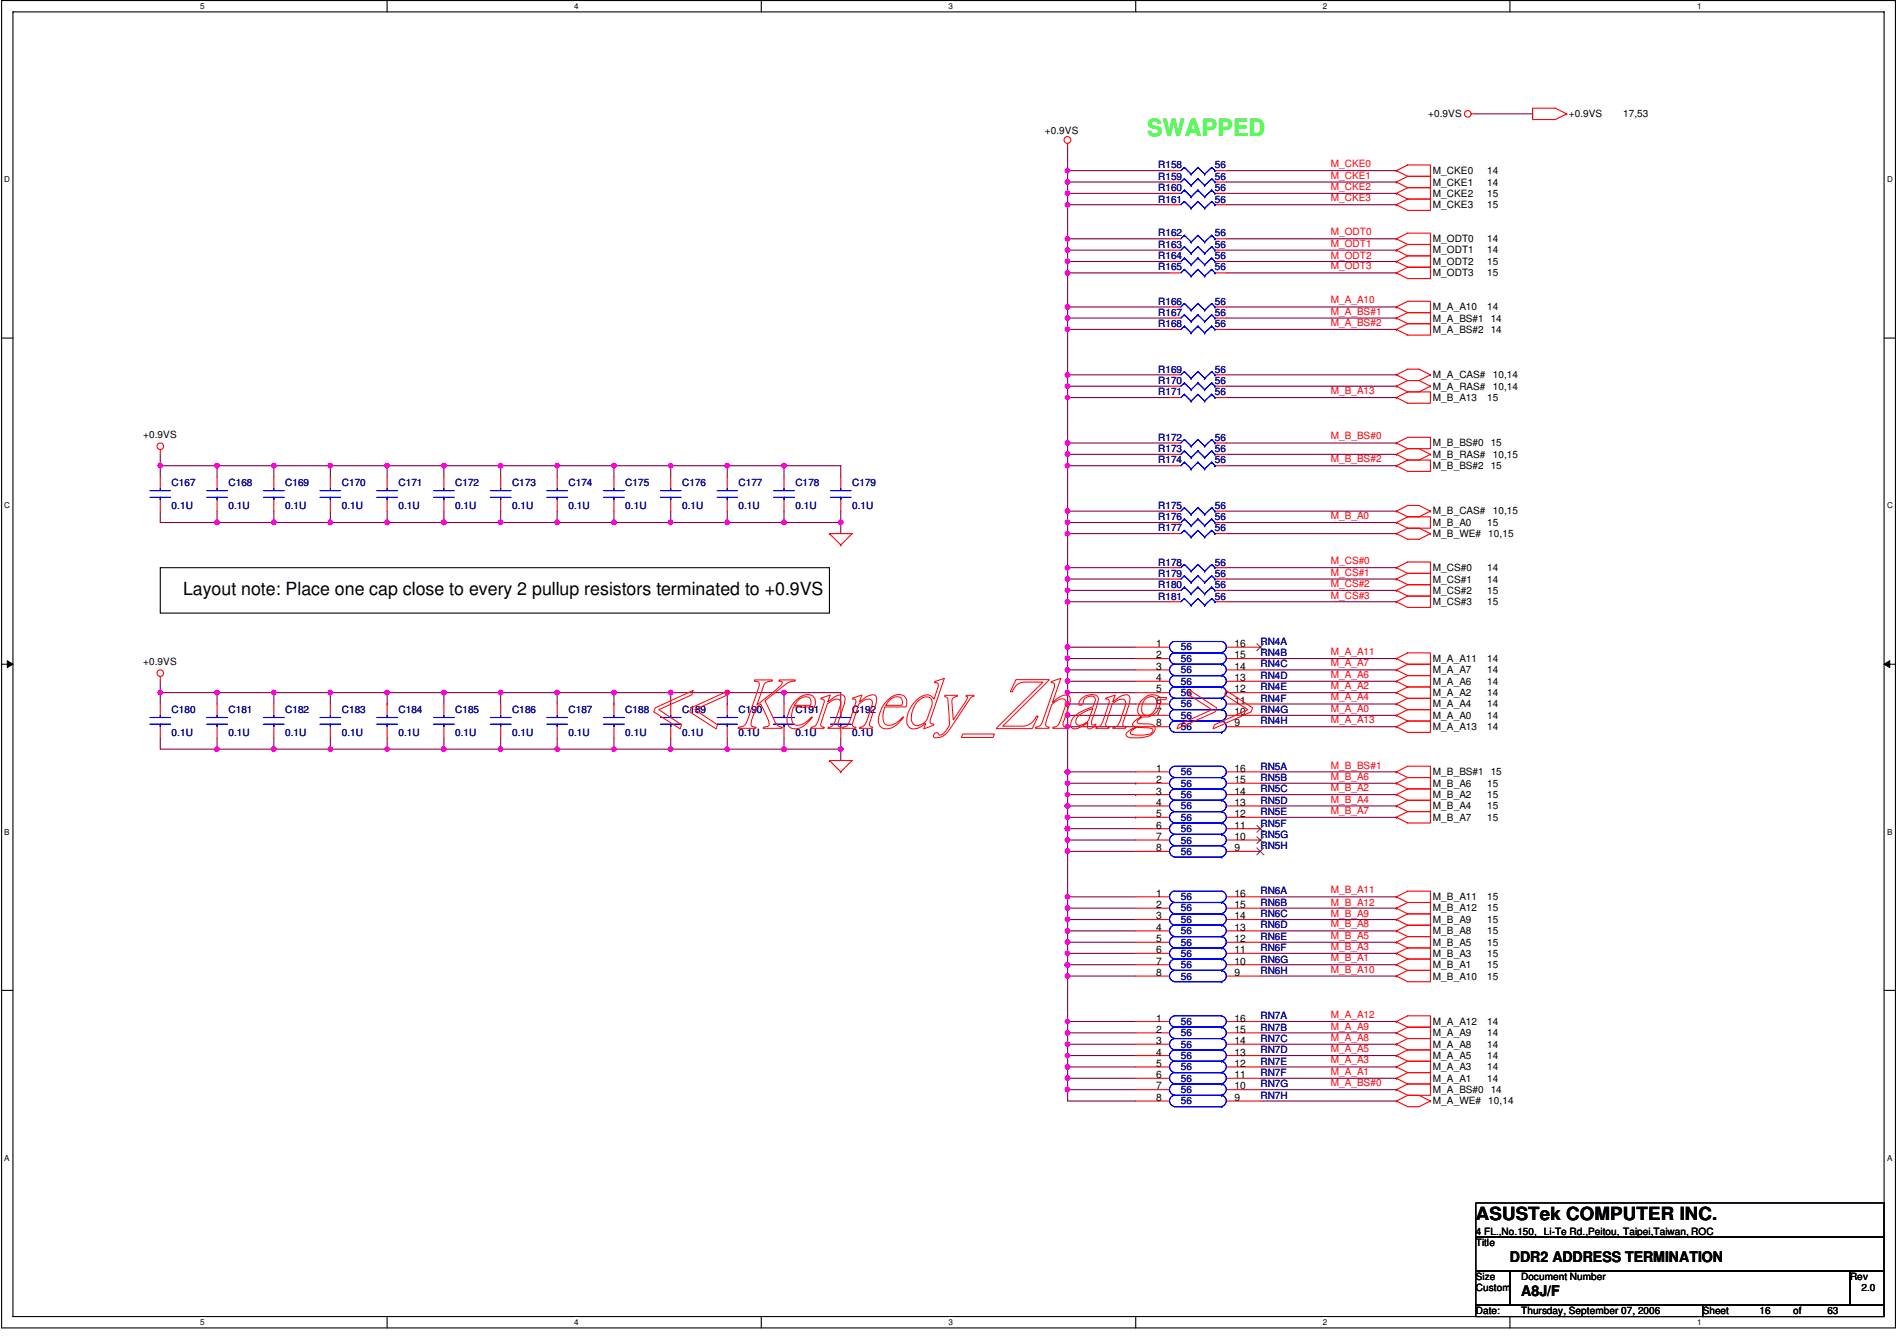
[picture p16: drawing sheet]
<svg xmlns="http://www.w3.org/2000/svg" width="297mm" height="210mm" viewBox="0 0 297 210" stroke-linecap="round" stroke-linejoin="round" font-family="sans-serif">
<defs><g id="words">
<text font-size="3.7" fill="#0f0" x="179.6" y="21.3">SWAPPED</text>
<g font-size="2.8">
<text x="28.7" y="93.2">Layout note: Place one cap close to every 2 pullup resistors terminated to +0.9VS</text>
<text x="231.1" y="191">ASUSTek COMPUTER INC.</text>
</g>
<g font-size="2.3">
<text x="236.4" y="197.6">DDR2 ADDRESS TERMINATION</text>
<text x="238.2" y="202.9">A8J/F</text>
</g>
<g font-size="1.6">
<text x="163.6" y="21">+0.9VS</text>
<text x="223.6" y="18.4">+0.9VS</text>
<text x="245.7" y="18.4">+0.9VS</text>
<text x="254.2" y="18.4">17,53</text>
<text x="224.4" y="27.3">M_CKE0</text>
<text x="224.4" y="29">M_CKE1</text>
<text x="232.9" y="27.3">14</text>
<text x="232.9" y="29">14</text>
<text x="224.4" y="30.8">M_CKE2</text>
<text x="224.4" y="32.6">M_CKE3</text>
<text x="232.9" y="30.8">15</text>
<text x="232.9" y="32.6">15</text>
<text x="224.4" y="37.9">M_ODT0</text>
<text x="224.4" y="39.7">M_ODT1</text>
<text x="224.4" y="41.4">M_ODT2</text>
<text x="232.9" y="37.9">14</text>
<text x="232.9" y="39.7">14</text>
<text x="232.9" y="41.4">15</text>
<text x="224.4" y="43.2">M_ODT3</text>
<text x="232.9" y="43.2">15</text>
<text x="224.4" y="50.3">M_A_BS#1 14</text>
<text x="224.4" y="52.1">M_A_BS#2 14</text>
<text x="224.4" y="48.6">M_A_A10</text>
<text x="232.9" y="48.6">14</text>
<text x="224.4" y="59.2">M_A_CAS#</text>
<text x="233.8" y="59.2">10,14</text>
<text x="224.4" y="61">M_A_RAS#</text>
<text x="224.4" y="62.8">M_B_A13</text>
<text x="232.9" y="62.8">15</text>
<text x="233.8" y="61">10,14</text>
<text x="22.4" y="68.6">+0.9VS</text>
<text x="224.4" y="71.6">M_B_RAS#</text>
<text x="224.4" y="69.8">M_B_BS#0 15</text>
<text x="233.8" y="71.6">10,15</text>
<text x="224.4" y="73.4">M_B_BS#2 15</text>
<text x="224.4" y="80.5">M_B_CAS#</text>
<text x="224.4" y="82.3">M_B_A0</text>
<text x="232.9" y="82.3">15</text>
<text x="233.8" y="80.5">10,15</text>
<text x="224.4" y="84.1">M_B_WE#</text>
<text x="224.4" y="89.4">M_CS#0</text>
<text x="232.9" y="89.4">14</text>
<text x="233" y="84.1">10,15</text>
<text x="224.4" y="91.2">M_CS#1</text>
<text x="224.4" y="93">M_CS#2</text>
<text x="224.4" y="94.7">M_CS#3</text>
<text x="232.9" y="91.2">14</text>
<text x="232.9" y="93">15</text>
<text x="232.9" y="94.7">15</text>
<text x="181" y="101.3">1</text>
<text x="193.3" y="101.3">16</text>
<text x="22.4" y="104.1">+0.9VS</text>
<text x="181" y="103">2</text>
<text x="181" y="104.8">3</text>
<text x="181" y="106.6">4</text>
<text x="193.3" y="103">15</text>
<text x="193.3" y="104.8">14</text>
<text x="193.3" y="106.6">13</text>
<text x="224.4" y="107.1">M_A_A6</text>
<text x="224.4" y="105.4">M_A_A7</text>
<text x="224.4" y="103.6">M_A_A11</text>
<text x="232.9" y="107.1">14</text>
<text x="232.9" y="105.4">14</text>
<text x="232.9" y="103.6">14</text>
<text x="181" y="108.4">5</text>
<text x="181" y="113.7">8</text>
<text x="181" y="111.9">7</text>
<text x="181" y="110.2">6</text>
<text x="193.3" y="108.4">12</text>
<text x="193.3" y="113.7">9</text>
<text x="193.3" y="111.9">10</text>
<text x="193.3" y="110.2">11</text>
<text x="224.4" y="112.5">M_A_A0</text>
<text x="224.4" y="110.7">M_A_A4</text>
<text x="224.4" y="108.9">M_A_A2</text>
<text x="232.9" y="112.5">14</text>
<text x="232.9" y="110.7">14</text>
<text x="232.9" y="108.9">14</text>
<text x="224.4" y="114.3">M_A_A13</text>
<text x="232.9" y="114.3">14</text>
<text x="181" y="122.6">2</text>
<text x="181" y="120.8">1</text>
<text x="181" y="124.4">3</text>
<text x="193.3" y="122.6">15</text>
<text x="193.3" y="120.8">16</text>
<text x="193.3" y="124.4">14</text>
<text x="224.4" y="124.9">M_B_A2</text>
<text x="224.4" y="123.1">M_B_A6</text>
<text x="224.4" y="121.4">M_B_BS#1 15</text>
<text x="232.9" y="124.9">15</text>
<text x="232.9" y="123.1">15</text>
<text x="181" y="129.7">6</text>
<text x="181" y="127.9">5</text>
<text x="181" y="126.2">4</text>
<text x="181" y="131.5">7</text>
<text x="193.3" y="129.7">11</text>
<text x="193.3" y="127.9">12</text>
<text x="193.3" y="126.2">13</text>
<text x="193.3" y="131.5">10</text>
<text x="224.4" y="128.5">M_B_A7</text>
<text x="224.4" y="126.7">M_B_A4</text>
<text x="232.9" y="128.5">15</text>
<text x="232.9" y="126.7">15</text>
<text x="181" y="133.2">8</text>
<text x="193.3" y="133.2">9</text>
<text x="181" y="140.3">1</text>
<text x="181" y="143.9">3</text>
<text x="181" y="142.1">2</text>
<text x="193.3" y="140.3">16</text>
<text x="193.3" y="143.9">14</text>
<text x="193.3" y="142.1">15</text>
<text x="224.4" y="140.9">M_B_A11</text>
<text x="224.4" y="142.7">M_B_A12</text>
<text x="232.9" y="140.9">15</text>
<text x="232.9" y="142.7">15</text>
<text x="181" y="149.2">6</text>
<text x="181" y="145.7">4</text>
<text x="181" y="147.4">5</text>
<text x="193.3" y="149.2">11</text>
<text x="193.3" y="145.7">13</text>
<text x="193.3" y="147.4">12</text>
<text x="224.4" y="149.8">M_B_A3</text>
<text x="224.4" y="148">M_B_A5</text>
<text x="224.4" y="146.2">M_B_A8</text>
<text x="224.4" y="144.4">M_B_A9</text>
<text x="232.9" y="149.8">15</text>
<text x="232.9" y="148">15</text>
<text x="232.9" y="146.2">15</text>
<text x="232.9" y="144.4">15</text>
<text x="181" y="151">7</text>
<text x="181" y="152.8">8</text>
<text x="193.3" y="151">10</text>
<text x="193.3" y="152.8">9</text>
<text x="224.4" y="153.3">M_B_A10</text>
<text x="224.4" y="151.6">M_B_A1</text>
<text x="232.9" y="151.6">15</text>
<text x="232.9" y="153.3">15</text>
<text x="181" y="161.7">2</text>
<text x="181" y="159.9">1</text>
<text x="193.3" y="161.7">15</text>
<text x="193.3" y="159.9">16</text>
<text x="224.4" y="160.4">M_A_A12</text>
<text x="232.9" y="160.4">14</text>
<text x="181" y="163.4">3</text>
<text x="181" y="165.2">4</text>
<text x="181" y="167">5</text>
<text x="193.3" y="163.4">14</text>
<text x="193.3" y="165.2">13</text>
<text x="193.3" y="167">12</text>
<text x="224.4" y="164">M_A_A8</text>
<text x="224.4" y="165.7">M_A_A5</text>
<text x="224.4" y="167.5">M_A_A3</text>
<text x="224.4" y="162.2">M_A_A9</text>
<text x="232.9" y="164">14</text>
<text x="232.9" y="165.7">14</text>
<text x="232.9" y="167.5">14</text>
<text x="232.9" y="162.2">14</text>
<text x="181" y="172.3">8</text>
<text x="181" y="170.5">7</text>
<text x="181" y="168.7">6</text>
<text x="193.3" y="172.3">9</text>
<text x="193.3" y="170.5">10</text>
<text x="193.3" y="168.7">11</text>
<text x="224.4" y="171.1">M_A_BS#0 14</text>
<text x="224.4" y="172.8">M_A_WE#</text>
<text x="224.4" y="169.3">M_A_A1</text>
<text x="232.9" y="169.3">14</text>
<text x="233" y="172.8">10,14</text>
<text x="231.1" y="195.1">Title</text>
<text x="231.1" y="193.3">4 FL.,No.150, Li-Te Rd.,Peitou, Taipei,Taiwan, ROC</text>
<text x="231.1" y="200.4">Size</text>
<text x="231.1" y="202.1">Custom</text>
<text x="238.2" y="200.4">Document Number</text>
<text x="289.7" y="200.4">Rev</text>
<text x="291.5" y="202.1">2.0</text>
<text x="231.1" y="205.7">Date:</text>
<text x="238.2" y="205.7">Thursday, September 07, 2006</text>
<text x="266.6" y="205.7">Sheet</text>
<text x="275.5" y="205.7">16</text>
<text x="280.8" y="205.7">of</text>
<text x="286.2" y="205.7">63</text>
</g>
<g font-size="1.6" fill="#000080">
<text x="181.4" y="28.2">R159</text>
<text x="181.4" y="29.9">R160</text>
<text x="181.4" y="26.4">R158</text>
<text x="190.2" y="28.2">56</text>
<text x="190.2" y="29.9">56</text>
<text x="190.2" y="26.4">56</text>
<text x="181.4" y="31.7">R161</text>
<text x="190.2" y="31.7">56</text>
<text x="181.4" y="40.6">R164</text>
<text x="181.4" y="37">R162</text>
<text x="181.4" y="38.8">R163</text>
<text x="190.2" y="40.6">56</text>
<text x="190.2" y="37">56</text>
<text x="190.2" y="38.8">56</text>
<text x="181.4" y="47.7">R166</text>
<text x="181.4" y="42.3">R165</text>
<text x="190.2" y="47.7">56</text>
<text x="190.2" y="42.3">56</text>
<text x="181.4" y="51.2">R168</text>
<text x="181.4" y="49.4">R167</text>
<text x="190.2" y="51.2">56</text>
<text x="190.2" y="49.4">56</text>
<text x="181.4" y="58.3">R169</text>
<text x="190.2" y="58.3">56</text>
<text x="181.4" y="60.1">R170</text>
<text x="181.4" y="61.9">R171</text>
<text x="190.2" y="60.1">56</text>
<text x="190.2" y="61.9">56</text>
<text x="181.4" y="70.7">R173</text>
<text x="181.4" y="69">R172</text>
<text x="190.2" y="70.7">56</text>
<text x="190.2" y="69">56</text>
<text x="26.9" y="76.1">C167</text>
<text x="35.8" y="76.1">C168</text>
<text x="44.7" y="76.1">C169</text>
<text x="53.5" y="76.1">C170</text>
<text x="62.4" y="76.1">C171</text>
<text x="71.3" y="76.1">C172</text>
<text x="80.2" y="76.1">C173</text>
<text x="89" y="76.1">C174</text>
<text x="97.9" y="76.1">C175</text>
<text x="106.8" y="76.1">C176</text>
<text x="115.7" y="76.1">C177</text>
<text x="124.5" y="76.1">C178</text>
<text x="133.4" y="76.1">C179</text>
<text x="181.4" y="72.5">R174</text>
<text x="190.2" y="72.5">56</text>
<text x="26.9" y="79.6">0.1U</text>
<text x="35.8" y="79.6">0.1U</text>
<text x="44.7" y="79.6">0.1U</text>
<text x="53.5" y="79.6">0.1U</text>
<text x="62.4" y="79.6">0.1U</text>
<text x="71.3" y="79.6">0.1U</text>
<text x="80.2" y="79.6">0.1U</text>
<text x="89" y="79.6">0.1U</text>
<text x="97.9" y="79.6">0.1U</text>
<text x="106.8" y="79.6">0.1U</text>
<text x="115.7" y="79.6">0.1U</text>
<text x="124.5" y="79.6">0.1U</text>
<text x="133.4" y="79.6">0.1U</text>
<text x="181.4" y="81.4">R176</text>
<text x="181.4" y="79.6">R175</text>
<text x="181.4" y="83.2">R177</text>
<text x="190.2" y="81.4">56</text>
<text x="190.2" y="79.6">56</text>
<text x="190.2" y="83.2">56</text>
<text x="181.4" y="88.5">R178</text>
<text x="190.2" y="88.5">56</text>
<text x="181.4" y="93.9">R181</text>
<text x="181.4" y="90.3">R179</text>
<text x="181.4" y="92.1">R180</text>
<text x="190.2" y="93.9">56</text>
<text x="190.2" y="90.3">56</text>
<text x="190.2" y="92.1">56</text>
<text x="184.9" y="101.8">56</text>
<text x="197.4" y="100.9">RN4A</text>
<text x="184.9" y="103.6">56</text>
<text x="184.9" y="105.4">56</text>
<text x="184.9" y="107.1">56</text>
<text x="197.4" y="102.7">RN4B</text>
<text x="197.4" y="104.5">RN4C</text>
<text x="197.4" y="106.3">RN4D</text>
<text x="26.9" y="111.6">C180</text>
<text x="35.8" y="111.6">C181</text>
<text x="44.7" y="111.6">C182</text>
<text x="53.5" y="111.6">C183</text>
<text x="62.4" y="111.6">C184</text>
<text x="71.3" y="111.6">C185</text>
<text x="80.2" y="111.6">C186</text>
<text x="89" y="111.6">C187</text>
<text x="97.9" y="111.6">C188</text>
<text x="106.8" y="111.6">C189</text>
<text x="115.7" y="111.6">C190</text>
<text x="124.5" y="111.6">C191</text>
<text x="133.4" y="111.6">C192</text>
<text x="184.9" y="108.9">56</text>
<text x="184.9" y="112.5">56</text>
<text x="184.9" y="110.7">56</text>
<text x="197.4" y="108">RN4E</text>
<text x="197.4" y="113.4">RN4H</text>
<text x="197.4" y="111.6">RN4G</text>
<text x="197.4" y="109.8">RN4F</text>
<text x="26.9" y="115.1">0.1U</text>
<text x="35.8" y="115.1">0.1U</text>
<text x="44.7" y="115.1">0.1U</text>
<text x="53.5" y="115.1">0.1U</text>
<text x="62.4" y="115.1">0.1U</text>
<text x="71.3" y="115.1">0.1U</text>
<text x="80.2" y="115.1">0.1U</text>
<text x="89" y="115.1">0.1U</text>
<text x="97.9" y="115.1">0.1U</text>
<text x="106.8" y="115.1">0.1U</text>
<text x="115.7" y="115.1">0.1U</text>
<text x="124.5" y="115.1">0.1U</text>
<text x="133.4" y="115.1">0.1U</text>
<text x="184.9" y="114.3">56</text>
<text x="184.9" y="123.1">56</text>
<text x="184.9" y="121.4">56</text>
<text x="184.9" y="124.9">56</text>
<text x="197.4" y="122.3">RN5B</text>
<text x="197.4" y="125.8">RN5D</text>
<text x="197.4" y="120.5">RN5A</text>
<text x="197.4" y="124">RN5C</text>
<text x="184.9" y="130.3">56</text>
<text x="184.9" y="128.5">56</text>
<text x="184.9" y="126.7">56</text>
<text x="197.4" y="129.4">RN5F</text>
<text x="197.4" y="127.6">RN5E</text>
<text x="197.4" y="131.1">RN5G</text>
<text x="184.9" y="133.8">56</text>
<text x="184.9" y="132">56</text>
<text x="197.4" y="132.9">RN5H</text>
<text x="184.9" y="140.9">56</text>
<text x="184.9" y="142.7">56</text>
<text x="197.4" y="140">RN6A</text>
<text x="197.4" y="143.6">RN6C</text>
<text x="197.4" y="141.8">RN6B</text>
<text x="184.9" y="149.8">56</text>
<text x="184.9" y="144.4">56</text>
<text x="184.9" y="146.2">56</text>
<text x="184.9" y="148">56</text>
<text x="197.4" y="148.9">RN6F</text>
<text x="197.4" y="145.3">RN6D</text>
<text x="197.4" y="147.1">RN6E</text>
<text x="184.9" y="151.6">56</text>
<text x="184.9" y="153.3">56</text>
<text x="197.4" y="150.7">RN6G</text>
<text x="197.4" y="152.4">RN6H</text>
<text x="184.9" y="160.4">56</text>
<text x="197.4" y="161.3">RN7B</text>
<text x="197.4" y="159.6">RN7A</text>
<text x="184.9" y="164">56</text>
<text x="184.9" y="162.2">56</text>
<text x="184.9" y="165.7">56</text>
<text x="184.9" y="167.5">56</text>
<text x="197.4" y="163.1">RN7C</text>
<text x="197.4" y="164.9">RN7D</text>
<text x="197.4" y="166.6">RN7E</text>
<text x="184.9" y="172.8">56</text>
<text x="184.9" y="171.1">56</text>
<text x="184.9" y="169.3">56</text>
<text x="197.4" y="172">RN7H</text>
<text x="197.4" y="170.2">RN7G</text>
<text x="197.4" y="168.4">RN7F</text>
</g>
<g font-size="1.6" fill="#f00">
<text x="208.4" y="28">M_CKE1</text>
<text x="208.4" y="29.8">M_CKE2</text>
<text x="208.4" y="26.2">M_CKE0</text>
<text x="208.4" y="31.5">M_CKE3</text>
<text x="208.4" y="36.8">M_ODT0</text>
<text x="208.4" y="40.6">M_ODT2</text>
<text x="208.4" y="38.6">M_ODT1</text>
<text x="208.4" y="42.2">M_ODT3</text>
<text x="208.4" y="47.5">M_A_A10</text>
<text x="208.4" y="51.1">M_A_BS#2</text>
<text x="208.4" y="49.3">M_A_BS#1</text>
<text x="208.4" y="61.7">M_B_A13</text>
<text x="208.4" y="68.8">M_B_BS#0</text>
<text x="208.4" y="72.3">M_B_BS#2</text>
<text x="208.4" y="81.2">M_B_A0</text>
<text x="208.4" y="88.3">M_CS#0</text>
<text x="208.4" y="93.7">M_CS#3</text>
<text x="208.4" y="90.1">M_CS#1</text>
<text x="208.4" y="91.9">M_CS#2</text>
<text x="208.4" y="107.9">M_A_A2</text>
<text x="208.4" y="106.1">M_A_A6</text>
<text x="208.4" y="104.3">M_A_A7</text>
<text x="208.4" y="102.5">M_A_A11</text>
<text x="208.4" y="113.2">M_A_A13</text>
<text x="208.4" y="111.4">M_A_A0</text>
<text x="208.4" y="109.6">M_A_A4</text>
<text x="208.4" y="125.6">M_B_A4</text>
<text x="208.4" y="123.9">M_B_A2</text>
<text x="208.4" y="122.1">M_B_A6</text>
<text x="208.4" y="120.3">M_B_BS#1</text>
<text x="208.4" y="127.4">M_B_A7</text>
<text x="208.4" y="143.6">M_B_A9</text>
<text x="208.4" y="139.8">M_B_A11</text>
<text x="208.4" y="141.8">M_B_A12</text>
<text x="208.4" y="148.7">M_B_A3</text>
<text x="208.4" y="146.9">M_B_A5</text>
<text x="208.4" y="145.2">M_B_A8</text>
<text x="208.4" y="152.3">M_B_A10</text>
<text x="208.4" y="150.5">M_B_A1</text>
<text x="208.4" y="159.4">M_A_A12</text>
<text x="208.4" y="161.2">M_A_A9</text>
<text x="208.4" y="162.9">M_A_A8</text>
<text x="208.4" y="166.5">M_A_A3</text>
<text x="208.4" y="164.7">M_A_A5</text>
<text x="208.4" y="170">M_A_BS#0</text>
<text x="208.4" y="168.2">M_A_A1</text>
</g>
<g font-size="1.3">
<text x="31.3" y="1.4">5</text>
<text x="89.9" y="1.4">4</text>
<text x="148.5" y="1.4">3</text>
<text x="207.1" y="1.4">2</text>
<text x="265.7" y="1.4">1</text>
<text x=".7" y="28.5">D</text>
<text x="295.5" y="28.5">D</text>
<text x=".7" y="79.6">C</text>
<text x="295.5" y="79.6">C</text>
<text x=".7" y="130.6">B</text>
<text x="295.5" y="130.6">B</text>
<text x=".7" y="181.7">A</text>
<text x="295.5" y="181.7">A</text>
<text x="31.3" y="207.4">5</text>
<text x="89.9" y="207.4">4</text>
<text x="148.5" y="207.4">3</text>
<text x="207.1" y="207.4">2</text>
<text x="265.7" y="207.4">1</text>
</g>
</g></defs>
<path d="M.3 .1h296.5v207.8h-296.5zM2 1.9h293v204.2h-293z" fill="none" stroke="#000" stroke-width=".17"/>
<g fill="#fff">
<path d="M31.3 .3h.7v1.4h-.7z"/>
<path d="M31.3 206.2h.7v1.5h-.7z"/>
</g>
<path d="M60.6 .1v1.8M60.6 206.1v1.8" fill="none" stroke="#000" stroke-width=".17"/>
<g fill="#fff">
<path d="M89.9 .3h.7v1.4h-.7z"/>
<path d="M89.9 206.2h.7v1.5h-.7z"/>
</g>
<path d="M119.2 .1v1.8M119.2 206.1v1.8" fill="none" stroke="#000" stroke-width=".17"/>
<g fill="#fff">
<path d="M148.5 .3h.7v1.4h-.7z"/>
<path d="M148.5 206.2h.7v1.5h-.7z"/>
</g>
<path d="M177.8 .1v1.8M177.8 206.1v1.8" fill="none" stroke="#000" stroke-width=".17"/>
<g fill="#fff">
<path d="M207.1 .3h.8v1.4h-.8z"/>
<path d="M207.1 206.2h.8v1.5h-.8z"/>
</g>
<path d="M236.4 .1v1.8M236.4 206.1v1.8" fill="none" stroke="#000" stroke-width=".17"/>
<g fill="#fff">
<path d="M265.7 .3h.7v1.4h-.7z"/>
<path d="M265.7 206.2h.7v1.5h-.7z"/>
<path d="M.7 27.3h.9v1.5h-.9z"/>
<path d="M295.4 27.3h1v1.5h-1z"/>
<path d="M.7 78.4h.9v1.5h-.9z"/>
<path d="M295.4 78.4h1v1.5h-1z"/>
</g>
<path d="M.3 52.9h1.7M295 52.9h1.8" fill="none" stroke="#000" stroke-width=".17"/>
<g fill="#fff">
<path d="M.7 129.5h.9v1.4h-.9z"/>
<path d="M295.4 129.5h.9v1.4h-.9z"/>
</g>
<path d="M.3 104h1.7M295 104h1.8" fill="none" stroke="#000" stroke-width=".17"/>
<path d="M1.1 103.4l.9 .6-.9 .5zM295 104l.9-.6v1.1z" fill="#000"/>
<path d="M1.1 103.4l.9 .6-.9 .5zM295 104l.9-.6v1.1z" fill="none" stroke="#000" stroke-width=".16"/>
<g fill="#fff">
<path d="M.6 180.5h1v1.5h-1z"/>
<path d="M295.4 180.5h.9v1.5h-.9z"/>
</g>
<path d="M.3 155h1.7M295 155h1.8" fill="none" stroke="#000" stroke-width=".17"/>
<g fill="none" stroke="#800040" stroke-width=".17">
<path d="M192 32h26.6M192 28.5h26.6M192 30.3h26.6M192 26.7h26.6M192 37.4h26.6M192 39.2h26.6M218.6 32h.1M218.6 28.5h.1M218.6 30.3h.1M218.6 26.7h.1M218.6 37.4h.1M218.6 39.2h.1"/>
<path d="M192 40.9h26.6M192 42.7h26.6M192 51.6h26.6M192 49.8h26.6M192 58.7h26.6M218.6 40.9h.1M218.6 42.7h.1M218.6 51.6h.1M218.6 49.8h.1M192 60.5h26.6M122.8 81.8h.1M122.8 80v1.8"/>
<path d="M192 94.2h26.6M192 90.6h26.6M192 92.4h26.6M192 88.9h26.6M192 83.5h26.6M192 80h26.6M218.6 94.2h.1M218.6 90.6h.1M218.6 92.4h.1M218.6 88.9h.1"/>
</g>
<circle cx="122.8" cy="81.8" r=".35" fill="#f0f"/>
<circle cx="122.8" cy="81.8" r=".35" fill="none" stroke="#f0f" stroke-width=".17"/>
<path d="M167.2 26.7h.1M167.2 23.2v3.5M122.8 72.9v1.8" fill="none" stroke="#800040" stroke-width=".17"/>
<circle cx="167.2" cy="26.7" r=".35" fill="#f0f"/>
<circle cx="167.2" cy="26.7" r=".35" fill="none" stroke="#f0f" stroke-width=".17"/>
<path d="M34 72.9v1.8M51.7 72.9v1.8M167.2 113.7h.1M167.2 103.1v1.8M167.2 112v1.7" fill="none" stroke="#800040" stroke-width=".17"/>
<circle cx="167.1" cy="113.7" r=".36" fill="#f0f"/>
<circle cx="167.1" cy="113.7" r=".36" fill="none" stroke="#f0f" stroke-width=".17"/>
<path d="M78.4 72.9h8.8M87.2 72.9h.1M167.2 170.6v1.7" fill="none" stroke="#800040" stroke-width=".17"/>
<circle cx="87.2" cy="72.9" r=".35" fill="#f0f"/>
<circle cx="87.2" cy="72.9" r=".35" fill="none" stroke="#f0f" stroke-width=".17"/>
<path d="M69.5 72.9h8.9M78.4 72.9h.1" fill="none" stroke="#800040" stroke-width=".17"/>
<circle cx="78.4" cy="72.9" r=".36" fill="#f0f"/>
<circle cx="78.4" cy="72.9" r=".36" fill="none" stroke="#f0f" stroke-width=".17"/>
<path d="M167.2 49.8h.1M167.2 48v1.8M96.1 80v1.8" fill="none" stroke="#800040" stroke-width=".17"/>
<circle cx="167.2" cy="49.8" r=".35" fill="#f0f"/>
<circle cx="167.2" cy="49.8" r=".35" fill="none" stroke="#f0f" stroke-width=".17"/>
<path d="M167.2 81.8h15.9M25.1 108.4h8.9M34 108.4h.1" fill="none" stroke="#800040" stroke-width=".17"/>
<circle cx="34" cy="108.4" r=".36" fill="#f0f"/>
<circle cx="34" cy="108.4" r=".36" fill="none" stroke="#f0f" stroke-width=".17"/>
<path d="M167.2 94.2h.1M167.2 92.4v1.8M105 108.4h8.9M167.2 106.6h10.6M167.2 108.4v1.8" fill="none" stroke="#800040" stroke-width=".17"/>
<circle cx="167.2" cy="92.4" r=".35" fill="#f0f"/>
<circle cx="167.2" cy="92.4" r=".35" fill="none" stroke="#f0f" stroke-width=".17"/>
<circle cx="167.2" cy="94.2" r=".35" fill="#f0f"/>
<circle cx="167.2" cy="94.2" r=".35" fill="none" stroke="#f0f" stroke-width=".17"/>
<path d="M167.2 127.9h10.6M177.8 127.9h.1" fill="none" stroke="#800040" stroke-width=".17"/>
<circle cx="167.2" cy="127.9" r=".35" fill="#f0f"/>
<circle cx="167.2" cy="127.9" r=".35" fill="none" stroke="#f0f" stroke-width=".17"/>
<path d="M25.1 80v1.8M167.2 131.5h.1M167.2 129.7v1.8" fill="none" stroke="#800040" stroke-width=".17"/>
<circle cx="167.2" cy="129.7" r=".35" fill="#f0f"/>
<circle cx="167.2" cy="129.7" r=".35" fill="none" stroke="#f0f" stroke-width=".17"/>
<circle cx="167.2" cy="131.5" r=".35" fill="#f0f"/>
<circle cx="167.2" cy="131.5" r=".35" fill="none" stroke="#f0f" stroke-width=".17"/>
<path d="M167.2 90.6h.1M167.2 88.9v1.7" fill="none" stroke="#800040" stroke-width=".17"/>
<circle cx="167.2" cy="88.9" r=".35" fill="#f0f"/>
<circle cx="167.2" cy="88.9" r=".35" fill="none" stroke="#f0f" stroke-width=".17"/>
<circle cx="167.2" cy="90.6" r=".35" fill="#f0f"/>
<circle cx="167.2" cy="90.6" r=".35" fill="none" stroke="#f0f" stroke-width=".17"/>
<path d="M122.8 117.3h8.9M131.7 117.3h.1" fill="none" stroke="#800040" stroke-width=".17"/>
<circle cx="122.8" cy="117.3" r=".34" fill="#f0f"/>
<circle cx="122.8" cy="117.3" r=".34" fill="none" stroke="#f0f" stroke-width=".17"/>
<path d="M167.2 90.6v1.8M167.2 170.6h.1M167.2 168.8v1.8" fill="none" stroke="#800040" stroke-width=".17"/>
<circle cx="167.1" cy="170.5" r=".36" fill="#f0f"/>
<circle cx="167.1" cy="170.5" r=".36" fill="none" stroke="#f0f" stroke-width=".17"/>
<path d="M167.2 152.8h.1M167.2 151v1.8" fill="none" stroke="#800040" stroke-width=".17"/>
<circle cx="167.2" cy="151" r=".35" fill="#f0f"/>
<circle cx="167.2" cy="151" r=".35" fill="none" stroke="#f0f" stroke-width=".17"/>
<circle cx="167.2" cy="152.8" r=".35" fill="#f0f"/>
<circle cx="167.2" cy="152.8" r=".35" fill="none" stroke="#f0f" stroke-width=".17"/>
<path d="M167.2 122.6h.1M167.2 120.8v1.8" fill="none" stroke="#800040" stroke-width=".17"/>
<circle cx="167.2" cy="120.8" r=".35" fill="#f0f"/>
<circle cx="167.2" cy="120.8" r=".35" fill="none" stroke="#f0f" stroke-width=".17"/>
<path d="M60.6 80v1.8M78.4 80v1.8M87.2 117.3h8.9M167.2 108.4h.1M167.2 110.2h10.6M167.2 106.6v1.8" fill="none" stroke="#800040" stroke-width=".17"/>
<circle cx="167.1" cy="108.4" r=".36" fill="#f0f"/>
<circle cx="167.1" cy="108.4" r=".36" fill="none" stroke="#f0f" stroke-width=".17"/>
<path d="M69.5 72.9v1.8M167.2 92.4h15.9M167.2 113.7v7.1M167.2 120.8h.1" fill="none" stroke="#800040" stroke-width=".17"/>
<circle cx="167.2" cy="120.8" r=".35" fill="#f0f"/>
<circle cx="167.2" cy="120.8" r=".35" fill="none" stroke="#f0f" stroke-width=".17"/>
<path d="M167.2 112h.1M167.2 110.2v1.8" fill="none" stroke="#800040" stroke-width=".17"/>
<circle cx="167.1" cy="110.2" r=".36" fill="#f0f"/>
<circle cx="167.1" cy="110.2" r=".36" fill="none" stroke="#f0f" stroke-width=".17"/>
<circle cx="167.1" cy="111.9" r=".36" fill="#f0f"/>
<circle cx="167.1" cy="111.9" r=".36" fill="none" stroke="#f0f" stroke-width=".17"/>
<path d="M167.2 37.4h.1M167.2 32v5.4" fill="none" stroke="#800040" stroke-width=".17"/>
<circle cx="167.1" cy="37.4" r=".36" fill="#f0f"/>
<circle cx="167.1" cy="37.4" r=".36" fill="none" stroke="#f0f" stroke-width=".17"/>
<path d="M167.2 149.2h.1M167.2 147.5v1.7M167.2 163.4h10.6" fill="none" stroke="#800040" stroke-width=".17"/>
<circle cx="167.2" cy="149.2" r=".35" fill="#f0f"/>
<circle cx="167.2" cy="149.2" r=".35" fill="none" stroke="#f0f" stroke-width=".17"/>
<path d="M60.6 72.9h8.9M69.5 72.9h.1M51.7 80v1.8M167.2 101.3h10.6M167.2 143.9h10.6" fill="none" stroke="#800040" stroke-width=".17"/>
<circle cx="69.5" cy="72.9" r=".36" fill="#f0f"/>
<circle cx="69.5" cy="72.9" r=".36" fill="none" stroke="#f0f" stroke-width=".17"/>
<path d="M34 72.9h8.9M42.9 72.9h.1" fill="none" stroke="#800040" stroke-width=".17"/>
<circle cx="42.9" cy="72.9" r=".36" fill="#f0f"/>
<circle cx="42.9" cy="72.9" r=".36" fill="none" stroke="#f0f" stroke-width=".17"/>
<path d="M42.9 72.9h8.8M51.7 72.9h.1" fill="none" stroke="#800040" stroke-width=".17"/>
<circle cx="51.7" cy="72.9" r=".35" fill="#f0f"/>
<circle cx="51.7" cy="72.9" r=".35" fill="none" stroke="#f0f" stroke-width=".17"/>
<path d="M105 72.9h8.9M113.9 72.9h.1M167.2 113.7h10.6" fill="none" stroke="#800040" stroke-width=".17"/>
<circle cx="113.9" cy="72.9" r=".35" fill="#f0f"/>
<circle cx="113.9" cy="72.9" r=".35" fill="none" stroke="#f0f" stroke-width=".17"/>
<path d="M25.1 72.9v1.8M87.2 108.4h8.9M167.2 142.2h10.6M167.2 163.4h.1M167.2 161.7v1.7" fill="none" stroke="#800040" stroke-width=".17"/>
<circle cx="167.2" cy="163.4" r=".35" fill="#f0f"/>
<circle cx="167.2" cy="163.4" r=".35" fill="none" stroke="#f0f" stroke-width=".17"/>
<path d="M167.2 143.9h.1M167.2 142.2v1.7" fill="none" stroke="#800040" stroke-width=".17"/>
<circle cx="167.1" cy="143.9" r=".36" fill="#f0f"/>
<circle cx="167.1" cy="143.9" r=".36" fill="none" stroke="#f0f" stroke-width=".17"/>
<path d="M42.9 81.8h8.8M51.7 81.8h.1" fill="none" stroke="#800040" stroke-width=".17"/>
<circle cx="51.7" cy="81.8" r=".35" fill="#f0f"/>
<circle cx="51.7" cy="81.8" r=".35" fill="none" stroke="#f0f" stroke-width=".17"/>
<path d="M167.2 151h.1M167.2 149.2v1.8" fill="none" stroke="#800040" stroke-width=".17"/>
<circle cx="167.2" cy="151" r=".35" fill="#f0f"/>
<circle cx="167.2" cy="151" r=".35" fill="none" stroke="#f0f" stroke-width=".17"/>
<path d="M167.2 83.5v5.4M167.2 124.4h10.6M177.8 124.4h.1" fill="none" stroke="#800040" stroke-width=".17"/>
<circle cx="167.2" cy="124.4" r=".35" fill="#f0f"/>
<circle cx="167.2" cy="124.4" r=".35" fill="none" stroke="#f0f" stroke-width=".17"/>
<path d="M167.2 127.9h.1M167.2 126.2v1.7" fill="none" stroke="#800040" stroke-width=".17"/>
<circle cx="167.2" cy="126.1" r=".35" fill="#f0f"/>
<circle cx="167.2" cy="126.1" r=".35" fill="none" stroke="#f0f" stroke-width=".17"/>
<path d="M167.2 106.6h.1M167.2 104.9v1.7" fill="none" stroke="#800040" stroke-width=".17"/>
<circle cx="167.1" cy="104.8" r=".36" fill="#f0f"/>
<circle cx="167.1" cy="104.8" r=".36" fill="none" stroke="#f0f" stroke-width=".17"/>
<circle cx="167.1" cy="106.6" r=".36" fill="#f0f"/>
<circle cx="167.1" cy="106.6" r=".36" fill="none" stroke="#f0f" stroke-width=".17"/>
<path d="M167.2 103.1h.1M167.2 101.3v1.8" fill="none" stroke="#800040" stroke-width=".17"/>
<circle cx="167.1" cy="103.1" r=".36" fill="#f0f"/>
<circle cx="167.1" cy="103.1" r=".36" fill="none" stroke="#f0f" stroke-width=".17"/>
<path d="M131.7 80v1.8M167.2 147.5h.1M167.2 145.7v1.8" fill="none" stroke="#800040" stroke-width=".17"/>
<circle cx="167.1" cy="147.5" r=".36" fill="#f0f"/>
<circle cx="167.1" cy="147.5" r=".36" fill="none" stroke="#f0f" stroke-width=".17"/>
<path d="M25.1 72.9h8.9M34 72.9h.1M87.2 72.9v1.8" fill="none" stroke="#800040" stroke-width=".17"/>
<circle cx="34" cy="72.9" r=".36" fill="#f0f"/>
<circle cx="34" cy="72.9" r=".36" fill="none" stroke="#f0f" stroke-width=".17"/>
<path d="M96.1 72.9v1.8M131.7 72.9v1.8M69.5 80v1.8M167.2 145.7h.1M167.2 143.9v1.8" fill="none" stroke="#800040" stroke-width=".17"/>
<circle cx="167.1" cy="145.7" r=".36" fill="#f0f"/>
<circle cx="167.1" cy="145.7" r=".36" fill="none" stroke="#f0f" stroke-width=".17"/>
<path d="M167.2 88.9h15.9M167.2 94.2v7.1M167.2 101.3h.1M167.2 108.4h10.6" fill="none" stroke="#800040" stroke-width=".17"/>
<circle cx="167.1" cy="101.3" r=".36" fill="#f0f"/>
<circle cx="167.1" cy="101.3" r=".36" fill="none" stroke="#f0f" stroke-width=".17"/>
<path d="M167.2 58.7h15.9M105 72.9v1.8M167.2 69.3h15.9M167.2 71.1h15.9M167.2 72.9v7.1M113.9 80v1.8M167.2 80h.1M167.2 112h10.6" fill="none" stroke="#800040" stroke-width=".17"/>
<circle cx="167.1" cy="80" r=".36" fill="#f0f"/>
<circle cx="167.1" cy="80" r=".36" fill="none" stroke="#f0f" stroke-width=".17"/>
<path d="M167.2 32h.1M167.2 30.3v1.7" fill="none" stroke="#800040" stroke-width=".17"/>
<circle cx="167.2" cy="32" r=".35" fill="#f0f"/>
<circle cx="167.2" cy="32" r=".35" fill="none" stroke="#f0f" stroke-width=".17"/>
<path d="M167.2 165.2h.1M167.2 163.4v1.8" fill="none" stroke="#800040" stroke-width=".17"/>
<circle cx="167.2" cy="165.2" r=".35" fill="#f0f"/>
<circle cx="167.2" cy="165.2" r=".35" fill="none" stroke="#f0f" stroke-width=".17"/>
<path d="M167.2 81.8h.1M167.2 80v1.8M167.2 149.2h10.6" fill="none" stroke="#800040" stroke-width=".17"/>
<circle cx="167.1" cy="81.8" r=".36" fill="#f0f"/>
<circle cx="167.1" cy="81.8" r=".36" fill="none" stroke="#f0f" stroke-width=".17"/>
<path d="M167.2 28.5h.1M167.2 26.7v1.8" fill="none" stroke="#800040" stroke-width=".17"/>
<circle cx="167.2" cy="28.5" r=".35" fill="#f0f"/>
<circle cx="167.2" cy="28.5" r=".35" fill="none" stroke="#f0f" stroke-width=".17"/>
<path d="M167.2 39.2h.1M167.2 37.4v1.8M167.2 72.9h15.9M167.2 104.9h10.6M167.2 140.4h10.6" fill="none" stroke="#800040" stroke-width=".17"/>
<circle cx="167.1" cy="39.1" r=".36" fill="#f0f"/>
<circle cx="167.1" cy="39.1" r=".36" fill="none" stroke="#f0f" stroke-width=".17"/>
<path d="M34 81.8h.1M34 80v1.8M42.9 80v1.8" fill="none" stroke="#800040" stroke-width=".17"/>
<circle cx="34" cy="81.8" r=".36" fill="#f0f"/>
<circle cx="34" cy="81.8" r=".36" fill="none" stroke="#f0f" stroke-width=".17"/>
<path d="M51.7 81.8h8.9M60.6 81.8h.1" fill="none" stroke="#800040" stroke-width=".17"/>
<circle cx="60.6" cy="81.8" r=".35" fill="#f0f"/>
<circle cx="60.6" cy="81.8" r=".35" fill="none" stroke="#f0f" stroke-width=".17"/>
<path d="M167.2 30.3h15.9M167.2 32h15.9M167.2 51.6h15.9M167.2 48h15.9M167.2 90.6h15.9M69.5 108.4h8.9M78.4 108.4h.1M167.2 120.8h10.6M167.2 131.5h10.6M167.2 152.8h10.6M167.2 145.7h10.6M167.2 151h10.6" fill="none" stroke="#800040" stroke-width=".17"/>
<circle cx="78.4" cy="108.4" r=".36" fill="#f0f"/>
<circle cx="78.4" cy="108.4" r=".36" fill="none" stroke="#f0f" stroke-width=".17"/>
<path d="M167.2 42.7h15.9M167.2 60.5h15.9M167.2 168.8h.1M167.2 170.6h10.6M167.2 172.3h10.6M167.2 161.7h10.6M167.2 167v1.8" fill="none" stroke="#800040" stroke-width=".17"/>
<circle cx="167.1" cy="168.8" r=".36" fill="#f0f"/>
<circle cx="167.1" cy="168.8" r=".36" fill="none" stroke="#f0f" stroke-width=".17"/>
<path d="M167.2 49.8h15.9M51.7 72.9h8.9M60.6 72.9h.1M131.7 81.8v1.7M167.2 129.7h10.6" fill="none" stroke="#800040" stroke-width=".17"/>
<circle cx="60.6" cy="72.9" r=".35" fill="#f0f"/>
<circle cx="60.6" cy="72.9" r=".35" fill="none" stroke="#f0f" stroke-width=".17"/>
<path d="M105 81.8h8.9M113.9 81.8h.1" fill="none" stroke="#800040" stroke-width=".17"/>
<circle cx="105" cy="81.8" r=".36" fill="#f0f"/>
<circle cx="105" cy="81.8" r=".36" fill="none" stroke="#f0f" stroke-width=".17"/>
<circle cx="113.9" cy="81.8" r=".35" fill="#f0f"/>
<circle cx="113.9" cy="81.8" r=".35" fill="none" stroke="#f0f" stroke-width=".17"/>
<path d="M167.2 62.2h.1M167.2 60.5v1.7" fill="none" stroke="#800040" stroke-width=".17"/>
<circle cx="167.2" cy="62.2" r=".35" fill="#f0f"/>
<circle cx="167.2" cy="62.2" r=".35" fill="none" stroke="#f0f" stroke-width=".17"/>
<path d="M167.2 28.5h15.9M167.2 58.7v1.8M167.2 60.5h.1" fill="none" stroke="#800040" stroke-width=".17"/>
<circle cx="167.2" cy="60.4" r=".35" fill="#f0f"/>
<circle cx="167.2" cy="60.4" r=".35" fill="none" stroke="#f0f" stroke-width=".17"/>
<path d="M167.2 83.5h.1M167.2 83.5h15.9M167.2 81.8v1.7M167.2 133.3h10.6" fill="none" stroke="#800040" stroke-width=".17"/>
<circle cx="167.2" cy="83.5" r=".35" fill="#f0f"/>
<circle cx="167.2" cy="83.5" r=".35" fill="none" stroke="#f0f" stroke-width=".17"/>
<path d="M34 108.4h8.9M42.9 108.4h.1" fill="none" stroke="#800040" stroke-width=".17"/>
<circle cx="42.9" cy="108.4" r=".36" fill="#f0f"/>
<circle cx="42.9" cy="108.4" r=".36" fill="none" stroke="#f0f" stroke-width=".17"/>
<path d="M167.2 30.3h.1M167.2 26.7h15.9M167.2 39.2h15.9M167.2 28.5v1.8M105 80v1.8M167.2 167h10.6" fill="none" stroke="#800040" stroke-width=".17"/>
<circle cx="167.2" cy="30.3" r=".35" fill="#f0f"/>
<circle cx="167.2" cy="30.3" r=".35" fill="none" stroke="#f0f" stroke-width=".17"/>
<path d="M167.2 71.1h.1M167.2 69.3v1.8" fill="none" stroke="#800040" stroke-width=".17"/>
<circle cx="167.1" cy="71.1" r=".36" fill="#f0f"/>
<circle cx="167.1" cy="71.1" r=".36" fill="none" stroke="#f0f" stroke-width=".17"/>
<path d="M167.2 72.9h.1M167.2 71.1v1.8" fill="none" stroke="#800040" stroke-width=".17"/>
<circle cx="167.1" cy="72.9" r=".36" fill="#f0f"/>
<circle cx="167.1" cy="72.9" r=".36" fill="none" stroke="#f0f" stroke-width=".17"/>
<path d="M167.2 48h.1M167.2 42.7v5.3M167.2 80h15.9" fill="none" stroke="#800040" stroke-width=".17"/>
<circle cx="167.1" cy="48" r=".36" fill="#f0f"/>
<circle cx="167.1" cy="48" r=".36" fill="none" stroke="#f0f" stroke-width=".17"/>
<path d="M78.4 72.9v1.8M167.2 159.9h.1M167.2 152.8v7.1" fill="none" stroke="#800040" stroke-width=".17"/>
<circle cx="167.2" cy="159.9" r=".35" fill="#f0f"/>
<circle cx="167.2" cy="159.9" r=".35" fill="none" stroke="#f0f" stroke-width=".17"/>
<path d="M167.2 40.9h15.9M113.9 72.9v1.8M167.2 62.2h15.9M167.2 167h.1M167.2 165.2v1.8" fill="none" stroke="#800040" stroke-width=".17"/>
<circle cx="167.1" cy="167" r=".36" fill="#f0f"/>
<circle cx="167.1" cy="167" r=".36" fill="none" stroke="#f0f" stroke-width=".17"/>
<path d="M167.2 69.3h.1M167.2 62.2v7.1" fill="none" stroke="#800040" stroke-width=".17"/>
<circle cx="167.1" cy="69.3" r=".36" fill="#f0f"/>
<circle cx="167.1" cy="69.3" r=".36" fill="none" stroke="#f0f" stroke-width=".17"/>
<path d="M25.1 72.9h.1M25.1 71.1v1.8" fill="none" stroke="#800040" stroke-width=".17"/>
<circle cx="25.1" cy="72.9" r=".35" fill="#f0f"/>
<circle cx="25.1" cy="72.9" r=".35" fill="none" stroke="#f0f" stroke-width=".17"/>
<path d="M167.2 142.2h.1M167.2 140.4v1.8" fill="none" stroke="#800040" stroke-width=".17"/>
<circle cx="167.1" cy="142.1" r=".36" fill="#f0f"/>
<circle cx="167.1" cy="142.1" r=".36" fill="none" stroke="#f0f" stroke-width=".17"/>
<path d="M87.2 72.9h8.9M96.1 72.9h.1M87.2 80v1.8M167.2 103.1h10.6" fill="none" stroke="#800040" stroke-width=".17"/>
<circle cx="96.1" cy="72.9" r=".35" fill="#f0f"/>
<circle cx="96.1" cy="72.9" r=".35" fill="none" stroke="#f0f" stroke-width=".17"/>
<path d="M167.2 42.7h.1M167.2 40.9v1.8" fill="none" stroke="#800040" stroke-width=".17"/>
<circle cx="167.1" cy="42.7" r=".36" fill="#f0f"/>
<circle cx="167.1" cy="42.7" r=".36" fill="none" stroke="#f0f" stroke-width=".17"/>
<path d="M167.2 39.2v1.7M167.2 40.9h.1" fill="none" stroke="#800040" stroke-width=".17"/>
<circle cx="167.1" cy="40.9" r=".36" fill="#f0f"/>
<circle cx="167.1" cy="40.9" r=".36" fill="none" stroke="#f0f" stroke-width=".17"/>
<path d="M167.2 58.7h.1M167.2 51.6v7.1" fill="none" stroke="#800040" stroke-width=".17"/>
<circle cx="167.2" cy="58.7" r=".35" fill="#f0f"/>
<circle cx="167.2" cy="58.7" r=".35" fill="none" stroke="#f0f" stroke-width=".17"/>
<path d="M167.2 37.4h15.9M42.9 72.9v1.8M60.6 81.8h8.9M69.5 81.8h.1M167.2 147.5h10.6" fill="none" stroke="#800040" stroke-width=".17"/>
<circle cx="69.5" cy="81.8" r=".36" fill="#f0f"/>
<circle cx="69.5" cy="81.8" r=".36" fill="none" stroke="#f0f" stroke-width=".17"/>
<path d="M131.7 117.3h.1M131.7 115.5v1.8" fill="none" stroke="#800040" stroke-width=".17"/>
<circle cx="131.6" cy="117.3" r=".35" fill="#f0f"/>
<circle cx="131.6" cy="117.3" r=".35" fill="none" stroke="#f0f" stroke-width=".17"/>
<path d="M167.2 51.6h.1M167.2 49.8v1.8" fill="none" stroke="#800040" stroke-width=".17"/>
<circle cx="167.2" cy="51.6" r=".35" fill="#f0f"/>
<circle cx="167.2" cy="51.6" r=".35" fill="none" stroke="#f0f" stroke-width=".17"/>
<path d="M167.2 94.2h15.9M167.2 122.6h10.6M177.8 122.6h.1" fill="none" stroke="#800040" stroke-width=".17"/>
<circle cx="167.2" cy="122.6" r=".35" fill="#f0f"/>
<circle cx="167.2" cy="122.6" r=".35" fill="none" stroke="#f0f" stroke-width=".17"/>
<path d="M60.6 72.9v1.8M167.2 126.2h10.6M167.2 133.3v7.1M167.2 140.4h.1M167.2 165.2h10.6M167.2 168.8h10.6" fill="none" stroke="#800040" stroke-width=".17"/>
<circle cx="167.1" cy="140.4" r=".36" fill="#f0f"/>
<circle cx="167.1" cy="140.4" r=".36" fill="none" stroke="#f0f" stroke-width=".17"/>
<path d="M25.1 108.4h.1M25.1 106.6v1.8" fill="none" stroke="#800040" stroke-width=".17"/>
<circle cx="25.1" cy="108.4" r=".35" fill="#f0f"/>
<circle cx="25.1" cy="108.4" r=".35" fill="none" stroke="#f0f" stroke-width=".17"/>
<path d="M78.4 108.4h8.8M87.2 108.4h.1" fill="none" stroke="#800040" stroke-width=".17"/>
<circle cx="87.2" cy="108.4" r=".35" fill="#f0f"/>
<circle cx="87.2" cy="108.4" r=".35" fill="none" stroke="#f0f" stroke-width=".17"/>
<path d="M113.9 72.9h8.9M122.8 72.9h.1M167.2 159.9h10.6" fill="none" stroke="#800040" stroke-width=".17"/>
<circle cx="122.8" cy="72.9" r=".35" fill="#f0f"/>
<circle cx="122.8" cy="72.9" r=".35" fill="none" stroke="#f0f" stroke-width=".17"/>
<path d="M96.1 72.9h8.9M105 72.9h.1" fill="none" stroke="#800040" stroke-width=".17"/>
<circle cx="105" cy="72.9" r=".36" fill="#f0f"/>
<circle cx="105" cy="72.9" r=".36" fill="none" stroke="#f0f" stroke-width=".17"/>
<g fill="none" stroke="#800040" stroke-width=".17">
<path d="M192 48h26.6M218.6 48h.1M122.8 72.9h8.9M192 72.9h26.6M192 69.3h26.6M192 62.2h26.6M192 71.1h26.6M218.6 69.3h.1M218.6 72.9h.1M218.6 62.2h.1M192 81.8h26.6M218.6 81.8h.1"/>
<path d="M34 117.3h.1M34 115.5v1.8"/>
</g>
<circle cx="34" cy="117.3" r=".35" fill="#f0f"/>
<circle cx="34" cy="117.3" r=".35" fill="none" stroke="#f0f" stroke-width=".17"/>
<path d="M51.7 117.3h.1M51.7 115.5v1.8" fill="none" stroke="#800040" stroke-width=".17"/>
<circle cx="51.7" cy="117.3" r=".34" fill="#f0f"/>
<circle cx="51.7" cy="117.3" r=".34" fill="none" stroke="#f0f" stroke-width=".17"/>
<path d="M78.4 117.3h.1M78.4 115.5v1.8" fill="none" stroke="#800040" stroke-width=".17"/>
<circle cx="78.4" cy="117.3" r=".35" fill="#f0f"/>
<circle cx="78.4" cy="117.3" r=".35" fill="none" stroke="#f0f" stroke-width=".17"/>
<path d="M105 115.5v1.8M122.8 117.3h.1M122.8 115.5v1.8" fill="none" stroke="#800040" stroke-width=".17"/>
<circle cx="122.8" cy="117.3" r=".34" fill="#f0f"/>
<circle cx="122.8" cy="117.3" r=".34" fill="none" stroke="#f0f" stroke-width=".17"/>
<path d="M34 108.4v1.8M42.9 117.3h.1M42.9 115.5v1.8M60.6 115.5v1.8M87.2 108.4v1.8" fill="none" stroke="#800040" stroke-width=".17"/>
<circle cx="42.9" cy="117.3" r=".35" fill="#f0f"/>
<circle cx="42.9" cy="117.3" r=".35" fill="none" stroke="#f0f" stroke-width=".17"/>
<path d="M51.7 108.4v1.8M60.6 110.2h.1M60.6 108.4v1.8" fill="none" stroke="#800040" stroke-width=".17"/>
<circle cx="60.6" cy="108.4" r=".35" fill="#f0f"/>
<circle cx="60.6" cy="108.4" r=".35" fill="none" stroke="#f0f" stroke-width=".17"/>
<path d="M113.9 117.3h.1M113.9 115.5v1.8M122.8 108.4v1.8" fill="none" stroke="#800040" stroke-width=".17"/>
<circle cx="113.9" cy="117.3" r=".34" fill="#f0f"/>
<circle cx="113.9" cy="117.3" r=".34" fill="none" stroke="#f0f" stroke-width=".17"/>
<path d="M25.1 115.5v1.8M105 108.4v1.8M113.9 110.2h.1M113.9 108.4v1.8" fill="none" stroke="#800040" stroke-width=".17"/>
<circle cx="113.9" cy="108.4" r=".35" fill="#f0f"/>
<circle cx="113.9" cy="108.4" r=".35" fill="none" stroke="#f0f" stroke-width=".17"/>
<path d="M69.5 115.5v1.8M87.2 115.5v1.8M96.1 110.2h.1M96.1 108.4v1.8" fill="none" stroke="#800040" stroke-width=".17"/>
<circle cx="96.1" cy="108.4" r=".35" fill="#f0f"/>
<circle cx="96.1" cy="108.4" r=".35" fill="none" stroke="#f0f" stroke-width=".17"/>
<path d="M42.9 108.4v1.8M96.1 117.3h.1M96.1 115.5v1.8" fill="none" stroke="#800040" stroke-width=".17"/>
<circle cx="96.1" cy="117.3" r=".34" fill="#f0f"/>
<circle cx="96.1" cy="117.3" r=".34" fill="none" stroke="#f0f" stroke-width=".17"/>
<path d="M25.1 108.4v1.8M60.6 117.3h8.9M69.5 117.3h.1M69.5 108.4v1.8M78.4 108.4v1.8M131.7 108.4v1.8" fill="none" stroke="#800040" stroke-width=".17"/>
<circle cx="69.5" cy="117.3" r=".35" fill="#f0f"/>
<circle cx="69.5" cy="117.3" r=".35" fill="none" stroke="#f0f" stroke-width=".17"/>
<path d="M51.7 108.4h17.8M69.5 108.4h.1" fill="none" stroke="#800040" stroke-width=".17"/>
<circle cx="69.5" cy="108.4" r=".36" fill="#f0f"/>
<circle cx="69.5" cy="108.4" r=".36" fill="none" stroke="#f0f" stroke-width=".17"/>
<path d="M113.9 108.4h17.8M122.8 108.4h.1" fill="none" stroke="#800040" stroke-width=".17"/>
<circle cx="122.8" cy="108.4" r=".35" fill="#f0f"/>
<circle cx="122.8" cy="108.4" r=".35" fill="none" stroke="#f0f" stroke-width=".17"/>
<path d="M96.1 108.4h8.9M105 108.4h.1" fill="none" stroke="#800040" stroke-width=".17"/>
<circle cx="105" cy="108.4" r=".36" fill="#f0f"/>
<circle cx="105" cy="108.4" r=".36" fill="none" stroke="#f0f" stroke-width=".17"/>
<path d="M42.9 108.4h8.8M51.7 108.4h.1" fill="none" stroke="#800040" stroke-width=".17"/>
<circle cx="51.7" cy="108.4" r=".35" fill="#f0f"/>
<circle cx="51.7" cy="108.4" r=".35" fill="none" stroke="#f0f" stroke-width=".17"/>
<path d="M96.1 117.3h8.9M105 117.3h.1" fill="none" stroke="#800040" stroke-width=".17"/>
<circle cx="105" cy="117.3" r=".35" fill="#f0f"/>
<circle cx="105" cy="117.3" r=".35" fill="none" stroke="#f0f" stroke-width=".17"/>
<path d="M25.1 117.3h8.9M42.9 117.3h8.8M51.7 117.3h.1" fill="none" stroke="#800040" stroke-width=".17"/>
<circle cx="42.9" cy="117.3" r=".35" fill="#f0f"/>
<circle cx="42.9" cy="117.3" r=".35" fill="none" stroke="#f0f" stroke-width=".17"/>
<path d="M34 117.3h8.9M69.5 117.3h8.9M78.4 117.3h.1" fill="none" stroke="#800040" stroke-width=".17"/>
<circle cx="69.5" cy="117.3" r=".35" fill="#f0f"/>
<circle cx="69.5" cy="117.3" r=".35" fill="none" stroke="#f0f" stroke-width=".17"/>
<path d="M25.1 81.8h8.9M122.8 81.8h8.9M131.7 81.8h.1M105 117.3h17.8" fill="none" stroke="#800040" stroke-width=".17"/>
<circle cx="131.6" cy="81.8" r=".36" fill="#f0f"/>
<circle cx="131.6" cy="81.8" r=".36" fill="none" stroke="#f0f" stroke-width=".17"/>
<path d="M34 81.8h8.9M42.9 81.8h.1" fill="none" stroke="#800040" stroke-width=".17"/>
<circle cx="42.9" cy="81.8" r=".36" fill="#f0f"/>
<circle cx="42.9" cy="81.8" r=".36" fill="none" stroke="#f0f" stroke-width=".17"/>
<path d="M96.1 81.8h8.9M105 81.8h.1" fill="none" stroke="#800040" stroke-width=".17"/>
<circle cx="96.1" cy="81.8" r=".35" fill="#f0f"/>
<circle cx="96.1" cy="81.8" r=".35" fill="none" stroke="#f0f" stroke-width=".17"/>
<path d="M87.2 81.8h8.9M96.1 81.8h.1" fill="none" stroke="#800040" stroke-width=".17"/>
<circle cx="87.2" cy="81.8" r=".35" fill="#f0f"/>
<circle cx="87.2" cy="81.8" r=".35" fill="none" stroke="#f0f" stroke-width=".17"/>
<path d="M78.4 81.8h8.8M87.2 81.8h.1" fill="none" stroke="#800040" stroke-width=".17"/>
<circle cx="78.4" cy="81.8" r=".36" fill="#f0f"/>
<circle cx="78.4" cy="81.8" r=".36" fill="none" stroke="#f0f" stroke-width=".17"/>
<path d="M69.5 81.8h8.9M78.4 81.8h.1" fill="none" stroke="#800040" stroke-width=".17"/>
<circle cx="69.5" cy="81.8" r=".36" fill="#f0f"/>
<circle cx="69.5" cy="81.8" r=".36" fill="none" stroke="#f0f" stroke-width=".17"/>
<path d="M231.1 17.8h8.9M113.9 81.8h8.9M51.7 117.3h8.9M60.6 117.3h.1M131.7 117.3v1.7" fill="none" stroke="#800040" stroke-width=".17"/>
<circle cx="60.6" cy="117.3" r=".34" fill="#f0f"/>
<circle cx="60.6" cy="117.3" r=".34" fill="none" stroke="#f0f" stroke-width=".17"/>
<path d="M78.4 117.3h8.8M87.2 117.3h.1" fill="none" stroke="#800040" stroke-width=".17"/>
<circle cx="87.2" cy="117.3" r=".34" fill="#f0f"/>
<circle cx="87.2" cy="117.3" r=".34" fill="none" stroke="#f0f" stroke-width=".17"/>
<path d="M167.2 129.7h.1M167.2 127.9v1.8" fill="none" stroke="#800040" stroke-width=".17"/>
<circle cx="167.2" cy="129.7" r=".35" fill="#f0f"/>
<circle cx="167.2" cy="129.7" r=".35" fill="none" stroke="#f0f" stroke-width=".17"/>
<path d="M167.2 126.2h.1M167.2 124.4v1.8" fill="none" stroke="#800040" stroke-width=".17"/>
<circle cx="167.2" cy="126.1" r=".35" fill="#f0f"/>
<circle cx="167.2" cy="126.1" r=".35" fill="none" stroke="#f0f" stroke-width=".17"/>
<path d="M167.2 133.3h.1M167.2 131.5v1.8" fill="none" stroke="#800040" stroke-width=".17"/>
<circle cx="167.1" cy="133.2" r=".36" fill="#f0f"/>
<circle cx="167.1" cy="133.2" r=".36" fill="none" stroke="#f0f" stroke-width=".17"/>
<path d="M167.2 122.6v1.8M167.2 159.9v1.8M167.2 161.7h.1" fill="none" stroke="#800040" stroke-width=".17"/>
<circle cx="167.2" cy="161.7" r=".35" fill="#f0f"/>
<circle cx="167.2" cy="161.7" r=".35" fill="none" stroke="#f0f" stroke-width=".17"/>
<g fill="none" stroke="#800040" stroke-width=".17">
<path d="M197.4 113.7h21.2M197.4 112h21.2M197.4 110.2h21.2M197.4 108.4h21.2M197.4 106.6h21.2M197.4 104.9h21.2M197.4 103.1h21.2M218.6 113.7h.1M218.6 112h.1M218.6 110.2h.1M218.6 108.4h.1M218.6 106.6h.1"/>
<path d="M218.6 104.9h.1M218.6 103.1h.1M197.4 127.9h21.2M197.4 126.2h21.2M197.4 124.4h21.2M197.4 122.6h21.2M197.4 120.8h21.2M218.6 127.9h.1M218.6 126.2h.1M218.6 124.4h.1M218.6 122.6h.1M218.6 120.8h.1"/>
<path d="M197.4 159.9h21.2M197.4 152.8h21.2M197.4 151h21.2M197.4 149.2h21.2M197.4 147.5h21.2M197.4 145.7h21.2M197.4 143.9h21.2M197.4 140.4h21.2M197.4 142.2h21.2M218.6 159.9h.1M218.6 152.8h.1M218.6 151h.1"/>
<path d="M218.6 149.2h.1M218.6 147.5h.1M218.6 145.7h.1M218.6 143.9h.1M218.6 140.4h.1M218.6 142.2h.1M197.4 172.3h21.2M197.4 170.6h21.2M197.4 163.4h21.2M197.4 167h21.2M197.4 168.8h21.2M197.4 165.2h21.2"/>
<path d="M197.4 161.7h21.2M218.6 170.6h.1M218.6 163.4h.1M218.6 167h.1M218.6 168.8h.1M218.6 165.2h.1M218.6 161.7h.1"/>
</g>
<g fill="none" stroke="#f00" stroke-width=".17">
<path d="M230.4 17.8h.7M240 16.9h3.5l1.8 .9-1.8 .9h-3.5zM245.3 17.8h.1M167.2 22.4v.8M183.1 28.5h1.8M183.1 30.3h1.8M183.1 32h1.8M183.1 37.4h1.8M183.1 26.7h1.8M183.1 39.2h1.8M190.2 28.5h1.8M190.2 30.3h1.8"/>
<path d="M190.2 32h1.8M190.2 37.4h1.8M190.2 26.7h1.8M190.2 39.2h1.8M218.6 26.7l1.8-.9h3.6v1.8h-3.6M218.6 26.7h.1M218.6 37.4l1.8-.9h3.6v1.8h-3.6M218.6 37.4h.1M218.6 28.5h.1M218.6 30.3h.1M218.6 32h.1M218.6 39.2h.1"/>
<path d="M218.6 26.7l1.8 .9M218.6 37.4l1.8 .9M218.6 28.5l1.8 .9M218.6 30.3l1.8 .9M218.6 39.2l1.8 .8M220.4 27.6h3.6v1.8h-3.6M220.4 29.4h3.6v1.8h-3.6M220.4 31.2h3.6v1.7h-3.6l-1.8-.9M220.4 38.3h3.6v1.7h-3.6M220.4 27.6l-1.8 .9M220.4 29.4l-1.8 .9M220.4 31.2l-1.8 .8"/>
<path d="M220.4 38.3l-1.8 .9M183.1 51.6h1.8M183.1 48h1.8M183.1 42.7h1.8M183.1 49.8h1.8M183.1 40.9h1.8M183.1 58.7h1.8M190.2 51.6h1.8M190.2 48h1.8M190.2 42.7h1.8M190.2 49.8h1.8M190.2 40.9h1.8"/>
<path d="M190.2 58.7h1.8M218.6 58.7h.1M218.6 49.8h.1M218.6 40.9h.1M218.6 42.7h.1M218.6 51.6h.1M218.6 48l1.8-.8h3.6v1.7h-3.6M218.6 48h.1M218.6 58.7l1.8-.9h1.8l1.8 .9M218.6 58.7l1.8 .9M218.6 49.8l1.8 .9M218.6 40.9l1.8 .9"/>
<path d="M218.6 48l1.8 .9M220.4 48.9h3.6v1.8h-3.6M220.4 40h3.6v1.8h-3.6M220.4 41.8h3.6v1.8h-3.6l-1.8-.9M220.4 50.7h3.6v1.8h-3.6l-1.8-.9M220.4 59.6h1.8M220.4 59.6l-1.8 .9M220.4 48.9l-1.8 .9M220.4 40l-1.8 .9M220.4 41.8l-1.8 .9M220.4 50.7l-1.8 .9M222.2 59.6l1.8 .9"/>
<path d="M224 58.7h.1M224 58.7l-1.8 .9M25.1 70.4v.7M25.1 74.7v1.8M25.1 78.2v1.8M34 74.7v1.8M34 78.2v1.8M42.9 74.7v1.8M42.9 78.2v1.8M51.7 74.7v1.8M51.7 78.2v1.8M60.6 74.7v1.8"/>
<path d="M60.6 78.2v1.8M69.5 74.7v1.8M69.5 78.2v1.8M78.4 74.7v1.8M78.4 78.2v1.8M87.2 74.7v1.8M87.2 78.2v1.8M96.1 74.7v1.8M96.1 78.2v1.8M105 74.7v1.8M105 78.2v1.8M113.9 74.7v1.8"/>
<path d="M113.9 78.2v1.8M122.8 74.7v1.8M122.8 78.2v1.8M131.7 74.7v1.8M131.7 78.2v1.8M183.1 72.9h1.8M183.1 71.1h1.8M183.1 60.5h1.8M183.1 62.2h1.8M183.1 69.3h1.8M190.2 72.9h1.8M190.2 71.1h1.8"/>
<path d="M190.2 60.5h1.8M190.2 62.2h1.8M190.2 69.3h1.8M218.6 60.5h.1M218.6 71.1h.1M218.6 69.3l1.8-.8h3.6v1.7h-3.6M218.6 69.3h.1M218.6 72.9h.1M218.6 62.2h.1M218.6 60.5l1.8 .8M218.6 71.1l1.8 .9M218.6 69.3l1.8 .9"/>
<path d="M220.4 72h3.6v1.8h-3.6l-1.8-.9M220.4 61.3h3.6v1.8h-3.6l-1.8-.9M220.4 70.2l-1.8 .9M220.4 70.2h1.8l1.8 .9M220.4 72l-1.8 .9M220.4 61.3l-1.8 .9M224 60.5h.1M224 71.1h.1M224 60.5l-1.8 .8h-1.8M224 71.1l-1.8 .9h-1.8M129.9 83.5h.1M129.9 83.5h3.5l-1.7 1.8"/>
<path d="M129.9 83.5l1.8 1.8M131.7 85.3h.1M183.1 83.5h1.8M183.1 94.2h1.8M183.1 81.8h1.8M183.1 80h1.8M183.1 90.6h1.8M183.1 88.9h1.8M183.1 92.4h1.8M190.2 83.5h1.8M190.2 94.2h1.8M190.2 81.8h1.8"/>
<path d="M190.2 80h1.8M190.2 90.6h1.8M190.2 88.9h1.8M190.2 92.4h1.8M218.6 83.5h.1M218.6 80h.1M218.6 88.9l1.8-.9h3.6v1.7h-3.6M218.6 88.9h.1M218.6 81.8h.1M218.6 90.6h.1M218.6 92.4h.1M218.6 94.2h.1"/>
<path d="M218.6 83.5l1.8 .9h1.8l1.8-.9M218.6 80l1.8-.9h1.8l1.8 .9M218.6 80l1.8 .9M218.6 88.9l1.8 .8M218.6 81.8l1.8 .9M218.6 90.6l1.8 .9M218.6 92.4l1.8 .9M220.4 80.9h3.6v1.8h-3.6M220.4 89.7h3.6v1.8h-3.6M220.4 91.5h3.6v1.8h-3.6M220.4 93.3h3.6v1.8h-3.6l-1.8-.9M220.4 82.7l-1.8 .8"/>
<path d="M220.4 82.7h1.8l1.8 .8M220.4 80.9l-1.8 .9M220.4 89.7l-1.8 .9M220.4 91.5l-1.8 .9M220.4 93.3l-1.8 .9M224 83.5h.1M224 80h.1M224 80l-1.8 .9h-1.8M25.1 105.9v.7M25.1 110.2v1.8M25.1 113.7v1.8M34 110.2v1.8"/>
<path d="M34 113.7v1.8M42.9 110.2v1.8M42.9 113.7v1.8M51.7 110.2v1.8M51.7 113.7v1.8M60.6 110.2v1.8M60.6 113.7v1.8M69.5 110.2v1.8M69.5 113.7v1.8M78.4 110.2v1.8M78.4 113.7v1.8M87.2 110.2v1.8"/>
<path d="M87.2 113.7v1.8M96.1 110.2v1.8M96.1 113.7v1.8M105 110.2v1.8M105 113.7v1.8M113.9 110.2v1.8M113.9 113.7v1.8M122.8 110.2v1.8M122.8 113.7v1.8M129.9 119h.1M129.9 119h3.5l-1.7 1.8M129.9 119l1.8 1.8"/>
<path d="M131.7 110.2v1.8M131.7 113.7v1.8M177.8 108.4h5.3M177.8 101.3h5.3M177.8 113.7h5.3M177.8 103.1h5.3M177.8 112h5.3M177.8 104.9h5.3M177.8 110.2h5.3M177.8 106.6h5.3M192 108.4h5.4M192 101.3h5.4"/>
<path d="M192 113.7h5.4M192 103.1h5.4M192 112h5.4M192 104.9h5.4M192 110.2h5.4M192 106.6h5.4M218.6 113.7h.1M218.6 112h.1M218.6 110.2h.1M218.6 108.4h.1M218.6 106.6h.1M218.6 104.9h.1"/>
<path d="M218.6 103.1l1.8-.9h3.6v1.8h-3.6M218.6 103.1h.1M218.6 112l1.8 .9M218.6 110.2l1.8 .9M218.6 108.4l1.8 .9M218.6 106.6l1.8 .9M218.6 104.9l1.8 .8M218.6 103.1l1.8 .9M220.4 112.9h3.6v1.7h-3.6l-1.8-.9M220.4 111.1h3.6v1.8h-3.6M220.4 109.3h3.6v1.8h-3.6M220.4 107.5h3.6v1.8h-3.6"/>
<path d="M220.4 105.7h3.6v1.8h-3.6M220.4 104h3.6v1.7h-3.6M220.4 112.9l-1.8 .8M220.4 111.1l-1.8 .9M220.4 109.3l-1.8 .9M220.4 107.5l-1.8 .9M220.4 105.7l-1.8 .9M220.4 104l-1.8 .9M131.7 120.8h.1M177.8 129.7h5.3M177.8 127.9h5.3M177.8 122.6h5.3"/>
<path d="M177.8 126.2h5.3M177.8 133.3h5.3M177.8 120.8h5.3M177.8 124.4h5.3M177.8 131.5h5.3M192 129.7h5.4M192 127.9h5.4M192 122.6h5.4M192 126.2h5.4M192 133.3h5.4M192 120.8h5.4M192 124.4h5.4"/>
<path d="M192 131.5h5.4M218.6 127.9h.1M218.6 126.2h.1M218.6 124.4h.1M218.6 122.6h.1M218.6 120.8l1.8-.9h3.6v1.8h-3.6M218.6 120.8h.1M218.6 126.2l1.8 .8M218.6 124.4l1.8 .9M218.6 122.6l1.8 .9M218.6 120.8l1.8 .9M220.4 127h3.6v1.8h-3.6l-1.8-.9"/>
<path d="M220.4 125.3h3.6v1.7h-3.6M220.4 123.5h3.6v1.8h-3.6M220.4 121.7h3.6v1.8h-3.6M220.4 127l-1.8 .9M220.4 125.3l-1.8 .9M220.4 123.5l-1.8 .9M220.4 121.7l-1.8 .9M177.8 149.2h5.3M177.8 151h5.3M177.8 140.4h5.3M177.8 143.9h5.3M177.8 142.2h5.3"/>
<path d="M177.8 145.7h5.3M177.8 159.9h5.3M177.8 152.8h5.3M177.8 147.5h5.3M192 149.2h5.4M192 151h5.4M192 140.4h5.4M192 143.9h5.4M192 142.2h5.4M192 145.7h5.4M192 159.9h5.4M192 152.8h5.4"/>
<path d="M192 147.5h5.4M218.6 159.9l1.8-.9h3.6v1.8h-3.6M218.6 159.9h.1M218.6 152.8h.1M218.6 151h.1M218.6 149.2h.1M218.6 147.5h.1M218.6 145.7h.1M218.6 143.9h.1M218.6 140.4l1.8-.9h3.6v1.8h-3.6M218.6 140.4h.1M218.6 142.2h.1"/>
<path d="M218.6 159.9l1.8 .9M218.6 151l1.8 .9M218.6 149.2l1.8 .9M218.6 147.5l1.8 .9M218.6 145.7l1.8 .9M218.6 143.9l1.8 .9M218.6 140.4l1.8 .9M218.6 142.2l1.8 .8M220.4 151.9h3.6v1.8h-3.6l-1.8-.9M220.4 150.1h3.6v1.8h-3.6M220.4 148.4h3.6v1.7h-3.6M220.4 146.6h3.6v1.8h-3.6"/>
<path d="M220.4 144.8h3.6v1.8h-3.6M220.4 143h3.6v1.8h-3.6M220.4 141.3h3.6v1.7h-3.6M220.4 151.9l-1.8 .9M220.4 150.1l-1.8 .9M220.4 148.4l-1.8 .8M220.4 146.6l-1.8 .9M220.4 144.8l-1.8 .9M220.4 143l-1.8 .9M220.4 141.3l-1.8 .9M177.8 172.3h5.3M177.8 163.4h5.3"/>
<path d="M177.8 161.7h5.3M177.8 170.6h5.3M177.8 165.2h5.3M177.8 168.8h5.3M177.8 167h5.3M192 172.3h5.4M192 163.4h5.4M192 161.7h5.4M192 170.6h5.4M192 165.2h5.4M192 168.8h5.4M192 167h5.4"/>
<path d="M218.6 170.6h.1M218.6 163.4h.1M218.6 172.3h.1M218.6 165.2h.1M218.6 167h.1M218.6 161.7h.1M218.6 168.8h.1M218.6 170.6l1.8 .8M218.6 163.4l1.8 .9M218.6 172.3l1.8 .9h1.8l1.8-.9M218.6 165.2l1.8 .9M218.6 167l1.8 .9"/>
<path d="M218.6 161.7l1.8 .9M218.6 168.8l1.8 .9M220.4 169.7h3.6v1.7h-3.6M220.4 162.6h3.6v1.7h-3.6M220.4 164.3h3.6v1.8h-3.6M220.4 166.1h3.6v1.8h-3.6M220.4 160.8h3.6v1.8h-3.6M220.4 167.9h3.6v1.8h-3.6M220.4 169.7l-1.8 .9M220.4 162.6l-1.8 .8M220.4 171.4l-1.8 .9M220.4 171.4h1.8l1.8 .9"/>
<path d="M220.4 164.3l-1.8 .9M220.4 166.1l-1.8 .9M220.4 160.8l-1.8 .9M220.4 167.9l-1.8 .9M224 172.3h.1"/>
<circle cx="229.8" cy="17.8" r=".51"/>
<circle cx="167.1" cy="21.9" r=".53"/>
<circle cx="25.1" cy="69.8" r=".51"/>
<circle cx="25.1" cy="105.4" r=".51"/>
</g>
<path d="M25.1 88.9h104.8v7.1h-104.8zM231.1 188.3h63.9v5.3h-63.9zM231.1 193.6h63.9v5.4h-63.9zM231.1 199h5.3v5.3h-5.3zM236.4 199h53.3v5.3h-53.3zM289.7 199h5.3v5.3h-5.3zM231.1 204.3h35.5v1.8h-35.5zM266.6 204.3h28.4v1.8h-28.4z" fill="none" stroke="#000" stroke-width=".17"/>
<g fill="none" stroke="#00f" stroke-width=".17">
<path d="M185.5 28h.1M185.5 29.8h.1M185.5 31.5h.1M185.5 36.8h.1M185.5 26.2h.1M185.5 38.6h.1M185.5 28l-.6 .5M185.5 28l1 1M185.5 29.8l-.6 .5M185.5 29.8l1 1M185.5 31.5l-.6 .5M185.5 31.5l1 1.1"/>
<path d="M185.5 36.8l-.6 .6M185.5 36.8l1 1.1M185.5 26.2l-.6 .5M185.5 26.2l1 1.1M185.5 38.6l-.6 .6M185.5 38.6l1 1.1M186.5 29h.1M186.5 30.8h.1M186.5 32.6h.1M186.5 37.9h.1M186.5 27.3h.1M186.5 39.7h.1"/>
<path d="M187.6 28h.1M187.6 29.8h.1M187.6 31.5h.1M187.6 36.8h.1M187.6 26.2h.1M187.6 38.6h.1M187.6 28l-1.1 1M187.6 28l1 1M187.6 29.8l-1.1 1M187.6 29.8l1 1M187.6 31.5l-1.1 1.1M187.6 31.5l1 1.1"/>
<path d="M187.6 36.8l-1.1 1.1M187.6 36.8l1 1.1M187.6 26.2l-1.1 1.1M187.6 26.2l1 1.1M187.6 38.6l-1.1 1.1M187.6 38.6l1 1.1M188.6 29h.1M188.6 30.8h.1M188.6 32.6h.1M188.6 37.9h.1M188.6 27.3h.1M188.6 39.7h.1"/>
<path d="M189.7 28h.1M189.7 29.8h.1M189.7 31.5h.1M189.7 36.8h.1M189.7 26.2h.1M189.7 38.6h.1M189.7 28l-1.1 1M189.7 28l.5 .5M189.7 29.8l-1.1 1M189.7 29.8l.5 .5M189.7 31.5l-1.1 1.1M189.7 31.5l.5 .5"/>
<path d="M189.7 36.8l-1.1 1.1M189.7 36.8l.5 .6M189.7 26.2l-1.1 1.1M189.7 26.2l.5 .5M189.7 38.6l-1.1 1.1M189.7 38.6l.5 .6M190.2 28.5h.1M190.2 30.3h.1M190.2 32h.1M190.2 37.4h.1M190.2 26.7h.1M190.2 39.2h.1"/>
<path d="M185.5 51.1h.1M185.5 47.5h.1M185.5 42.2h.1M185.5 49.3h.1M185.5 40.4h.1M185.5 59.9h.1M185.5 58.2h.1M185.5 51.1l-.6 .5M185.5 51.1l1 1M185.5 47.5l-.6 .5M185.5 47.5l1 1.1M185.5 42.2l-.6 .5"/>
<path d="M185.5 42.2l1 1M185.5 49.3l-.6 .5M185.5 49.3l1 1M185.5 40.4l-.6 .5M185.5 40.4l1 1M185.5 59.9l-.6 .6M185.5 59.9l1 1.1M185.5 58.2l-.6 .5M185.5 58.2l1 1M186.5 52.1h.1M186.5 48.6h.1M186.5 43.2h.1"/>
<path d="M186.5 50.3h.1M186.5 41.4h.1M186.5 59.2h.1M187.6 51.1h.1M187.6 47.5h.1M187.6 42.2h.1M187.6 49.3h.1M187.6 40.4h.1M187.6 59.9h.1M187.6 58.2h.1M187.6 51.1l-1.1 1M187.6 51.1l1 1"/>
<path d="M187.6 47.5l-1.1 1.1M187.6 47.5l1 1.1M187.6 42.2l-1.1 1M187.6 42.2l1 1M187.6 49.3l-1.1 1M187.6 49.3l1 1M187.6 40.4l-1.1 1M187.6 40.4l1 1M187.6 59.9l-1.1 1.1M187.6 59.9l1 1.1M187.6 58.2l-1.1 1M187.6 58.2l1 1"/>
<path d="M188.6 52.1h.1M188.6 48.6h.1M188.6 43.2h.1M188.6 50.3h.1M188.6 41.4h.1M188.6 59.2h.1M189.7 51.1h.1M189.7 47.5h.1M189.7 42.2h.1M189.7 49.3h.1M189.7 40.4h.1M189.7 59.9h.1"/>
<path d="M189.7 58.2h.1M189.7 51.1l-1.1 1M189.7 51.1l.5 .5M189.7 47.5l-1.1 1.1M189.7 47.5l.5 .5M189.7 42.2l-1.1 1M189.7 42.2l.5 .5M189.7 49.3l-1.1 1M189.7 49.3l.5 .5M189.7 40.4l-1.1 1M189.7 40.4l.5 .5M189.7 59.9l-1.1 1.1"/>
<path d="M189.7 59.9l.5 .6M189.7 58.2l-1.1 1M189.7 58.2l.5 .5M190.2 51.6h.1M190.2 48h.1M190.2 42.7h.1M190.2 49.8h.1M190.2 40.9h.1M190.2 58.7h.1M23.5 76.8h3.2M23.5 77.9h3.2M25.1 77.9h.1"/>
<path d="M25.1 76.5v.3M25.1 77.9v.3M32.4 76.8h3.2M32.4 77.9h3.2M34 77.9h.1M34 76.5v.3M34 77.9v.3M41.3 76.8h3.2M41.3 77.9h3.2M42.9 77.9h.1M42.9 76.5v.3M42.9 77.9v.3"/>
<path d="M50.1 76.8h3.2M50.1 77.9h3.2M51.7 77.9h.1M51.7 76.5v.3M51.7 77.9v.3M59 76.8h3.2M59 77.9h3.2M60.6 77.9h.1M60.6 76.5v.3M60.6 77.9v.3M67.9 76.8h3.2M67.9 77.9h3.2"/>
<path d="M69.5 77.9h.1M69.5 76.5v.3M69.5 77.9v.3M76.8 76.8h3.2M76.8 77.9h3.2M78.4 77.9h.1M78.4 76.5v.3M78.4 77.9v.3M85.6 76.8h3.3M85.6 77.9h3.3M87.2 77.9h.1M87.2 76.5v.3"/>
<path d="M87.2 77.9v.3M94.5 76.8h3.2M94.5 77.9h3.2M96.1 77.9h.1M96.1 76.5v.3M96.1 77.9v.3M103.4 76.8h3.2M103.4 77.9h3.2M105 77.9h.1M105 76.5v.3M105 77.9v.3M112.3 76.8h3.2"/>
<path d="M112.3 77.9h3.2M113.9 77.9h.1M113.9 76.5v.3M113.9 77.9v.3M121.2 76.8h3.2M121.2 77.9h3.2M122.8 77.9h.1M122.8 76.5v.3M122.8 77.9v.3M130 76.8h3.3M130 77.9h3.3M131.7 77.9h.1"/>
<path d="M131.7 76.5v.3M131.7 77.9v.3M185.5 72.3h.1M185.5 70.6h.1M185.5 79.5h.1M185.5 61.7h.1M185.5 68.8h.1M185.5 72.3l-.6 .6M185.5 72.3l1 1.1M185.5 70.6l-.6 .5M185.5 70.6l1 1M185.5 79.5l-.6 .5"/>
<path d="M185.5 79.5l1 1M185.5 61.7l-.6 .5M185.5 61.7l1 1.1M185.5 68.8l-.6 .5M185.5 68.8l1 1M186.5 73.4h.1M186.5 71.6h.1M186.5 61h.1M186.5 62.8h.1M186.5 69.8h.1M187.6 72.3h.1M187.6 70.6h.1"/>
<path d="M187.6 79.5h.1M187.6 61.7h.1M187.6 68.8h.1M187.6 72.3l-1.1 1.1M187.6 72.3l1 1.1M187.6 70.6l-1.1 1M187.6 70.6l1 1M187.6 79.5l-1.1 1M187.6 79.5l1 1M187.6 61.7l-1.1 1.1M187.6 61.7l1 1.1M187.6 68.8l-1.1 1"/>
<path d="M187.6 68.8l1 1M188.6 73.4h.1M188.6 71.6h.1M188.6 61h.1M188.6 62.8h.1M188.6 69.8h.1M189.7 72.3h.1M189.7 70.6h.1M189.7 79.5h.1M189.7 61.7h.1M189.7 68.8h.1M189.7 72.3l-1.1 1.1"/>
<path d="M189.7 72.3l.5 .6M189.7 70.6l-1.1 1M189.7 70.6l.5 .5M189.7 79.5l-1.1 1M189.7 79.5l.5 .5M189.7 61.7l-1.1 1.1M189.7 61.7l.5 .5M189.7 68.8l-1.1 1M189.7 68.8l.5 .5M190.2 72.9h.1M190.2 71.1h.1M190.2 60.5h.1"/>
<path d="M190.2 62.2h.1M190.2 69.3h.1M185.5 93.7h.1M185.5 81.2h.1M185.5 83h.1M185.5 90.1h.1M185.5 88.3h.1M185.5 91.9h.1M185.5 93.7l-.6 .5M185.5 93.7l1 1M185.5 81.2l-.6 .6M185.5 81.2l1 1.1"/>
<path d="M185.5 83l-.6 .5M185.5 83l1 1.1M185.5 90.1l-.6 .5M185.5 90.1l1 1.1M185.5 88.3l-.6 .6M185.5 88.3l1 1.1M185.5 91.9l-.6 .5M185.5 91.9l1 1.1M186.5 94.7h.1M186.5 82.3h.1M186.5 80.5h.1M186.5 84.1h.1"/>
<path d="M186.5 91.2h.1M186.5 89.4h.1M186.5 93h.1M187.6 93.7h.1M187.6 81.2h.1M187.6 83h.1M187.6 90.1h.1M187.6 88.3h.1M187.6 91.9h.1M187.6 93.7l-1.1 1M187.6 93.7l1 1M187.6 81.2l-1.1 1.1"/>
<path d="M187.6 81.2l1 1.1M187.6 83l-1.1 1.1M187.6 83l1 1.1M187.6 90.1l-1.1 1.1M187.6 90.1l1 1.1M187.6 88.3l-1.1 1.1M187.6 88.3l1 1.1M187.6 91.9l-1.1 1.1M187.6 91.9l1 1.1M188.6 94.7h.1M188.6 82.3h.1M188.6 80.5h.1"/>
<path d="M188.6 84.1h.1M188.6 91.2h.1M188.6 89.4h.1M188.6 93h.1M189.7 93.7h.1M189.7 81.2h.1M189.7 83h.1M189.7 90.1h.1M189.7 88.3h.1M189.7 91.9h.1M189.7 93.7l-1.1 1M189.7 93.7l.5 .5"/>
<path d="M189.7 81.2l-1.1 1.1M189.7 81.2l.5 .6M189.7 83l-1.1 1.1M189.7 83l.5 .5M189.7 90.1l-1.1 1.1M189.7 90.1l.5 .5M189.7 88.3l-1.1 1.1M189.7 88.3l.5 .6M189.7 91.9l-1.1 1.1M189.7 91.9l.5 .5M190.2 94.2h.1M190.2 81.8h.1"/>
<path d="M190.2 80h.1M190.2 83.5h.1M190.2 90.6h.1M190.2 88.9h.1M190.2 92.4h.1M23.5 112.3h3.2M23.5 113.4h3.2M25.1 113.4h.1M25.1 112v.3M25.1 113.4v.3M32.4 112.3h3.2M32.4 113.4h3.2"/>
<path d="M34 113.4h.1M34 112v.3M34 113.4v.3M41.3 112.3h3.2M41.3 113.4h3.2M42.9 113.4h.1M42.9 112v.3M42.9 113.4v.3M50.1 112.3h3.2M50.1 113.4h3.2M51.7 113.4h.1M51.7 112v.3"/>
<path d="M51.7 113.4v.3M59 112.3h3.2M59 113.4h3.2M60.6 113.4h.1M60.6 112v.3M60.6 113.4v.3M67.9 112.3h3.2M67.9 113.4h3.2M69.5 113.4h.1M69.5 112v.3M69.5 113.4v.3M76.8 112.3h3.2"/>
<path d="M76.8 113.4h3.2M78.4 113.4h.1M78.4 112v.3M78.4 113.4v.3M85.6 112.3h3.3M85.6 113.4h3.3M87.2 113.4h.1M87.2 112v.3M87.2 113.4v.3M94.5 112.3h3.2M94.5 113.4h3.2M96.1 113.4h.1"/>
<path d="M96.1 112v.3M96.1 113.4v.3M103.4 112.3h3.2M103.4 113.4h3.2M105 113.4h.1M105 112v.3M105 113.4v.3M112.3 112.3h3.2M112.3 113.4h3.2M113.9 113.4h.1M113.9 112v.3M113.9 113.4v.3"/>
<path d="M121.2 112.3h3.2M121.2 113.4h3.2M122.8 113.4h.1M122.8 112v.3M122.8 113.4v.3M130 112.3h3.3M130 113.4h3.3M131.7 113.4h.1M131.7 112v.3M131.7 113.4v.3M183.8 107.5a.89 .89 0 0 0-.7 .9 .89 .89 0 0 0 .7 .9M183.8 100.4a.89 .89 0 0 0-.7 .9 .89 .89 0 0 0 .7 .9"/>
<path d="M183.8 112.9a.89 .89 0 0 0-.7 .8 .89 .89 0 0 0 .7 .9M183.8 102.2a.89 .89 0 0 0-.7 .9 .89 .89 0 0 0 .7 .8M183.8 120a.86 .86 0 0 0-.7 .8 .86 .86 0 0 0 .7 .9M183.8 111.1a.89 .89 0 0 0-.7 .9 .89 .89 0 0 0 .7 .8M183.8 104a.89 .89 0 0 0-.7 .9 .89 .89 0 0 0 .7 .8M183.8 109.3a.89 .89 0 0 0-.7 .9 .89 .89 0 0 0 .7 .8M183.8 105.7a.89 .89 0 0 0-.7 .9 .89 .89 0 0 0 .7 .9M183.8 107.5h7.5M183.8 109.3h7.5M183.8 100.4h7.5M183.8 102.2h7.5M183.8 112.9h7.5"/>
<path d="M183.8 114.6h7.5M183.8 104h7.5M183.8 119.9h7.5M183.8 111.1h7.5M183.8 105.7h7.5M191.3 109.3h.1M191.3 102.2h.1M191.3 114.6h.1M191.3 104h.1M191.3 112.9h.1M191.3 105.7h.1M191.3 111.1h.1"/>
<path d="M191.3 107.5h.1M191.3 107.5a.89 .89 0 0 1 .7 .9 .89 .89 0 0 1-.7 .9M191.3 100.4a.89 .89 0 0 1 .7 .9 .89 .89 0 0 1-.7 .9M191.3 112.9a.89 .89 0 0 1 .7 .8 .89 .89 0 0 1-.7 .9M191.3 102.2a.89 .89 0 0 1 .7 .9 .89 .89 0 0 1-.7 .8M191.3 120a.86 .86 0 0 1 .7 .8 .86 .86 0 0 1-.7 .9M191.3 111.1a.89 .89 0 0 1 .7 .9 .89 .89 0 0 1-.7 .8M191.3 104a.89 .89 0 0 1 .7 .9 .89 .89 0 0 1-.7 .8M191.3 109.3a.89 .89 0 0 1 .7 .9 .89 .89 0 0 1-.7 .8M191.3 105.7a.89 .89 0 0 1 .7 .9 .89 .89 0 0 1-.7 .9M183.8 128.9a.86 .86 0 0 0-.7 .8 .86 .86 0 0 0 .7 .9M183.8 127.1a.86 .86 0 0 0-.7 .8 .86 .86 0 0 0 .7 .9"/>
<path d="M183.8 139.5a.89 .89 0 0 0-.7 .9 .89 .89 0 0 0 .7 .8M183.8 121.8a.86 .86 0 0 0-.7 .8 .86 .86 0 0 0 .7 .8M183.8 125.3a.86 .86 0 0 0-.7 .9 .86 .86 0 0 0 .7 .8M183.8 132.4a.86 .86 0 0 0-.7 .9 .86 .86 0 0 0 .7 .8M183.8 123.5a.86 .86 0 0 0-.7 .9 .86 .86 0 0 0 .7 .8M183.8 130.6a.86 .86 0 0 0-.7 .9 .86 .86 0 0 0 .7 .8M183.8 128.8h7.5M183.8 130.6h7.5M183.8 127h7.5M183.8 139.5h7.5M183.8 121.7h7.5M183.8 123.5h7.5"/>
<path d="M183.8 125.3h7.5M183.8 132.4h7.5M183.8 134.2h7.5M191.3 130.6h.1M191.3 128.8h.1M191.3 123.5h.1M191.3 127h.1M191.3 134.2h.1M191.3 121.7h.1M191.3 125.3h.1M191.3 132.4h.1M191.3 128.9a.86 .86 0 0 1 .7 .8 .86 .86 0 0 1-.7 .9"/>
<path d="M191.3 127.1a.86 .86 0 0 1 .7 .8 .86 .86 0 0 1-.7 .9M191.3 139.5a.89 .89 0 0 1 .7 .9 .89 .89 0 0 1-.7 .8M191.3 121.8a.86 .86 0 0 1 .7 .8 .86 .86 0 0 1-.7 .8M191.3 125.3a.86 .86 0 0 1 .7 .9 .86 .86 0 0 1-.7 .8M191.3 132.4a.86 .86 0 0 1 .7 .9 .86 .86 0 0 1-.7 .8M191.3 123.5a.86 .86 0 0 1 .7 .9 .86 .86 0 0 1-.7 .8M191.3 130.6a.86 .86 0 0 1 .7 .9 .86 .86 0 0 1-.7 .8M183.8 148.4a.86 .86 0 0 0-.7 .8 .86 .86 0 0 0 .7 .9M183.8 150.2a.86 .86 0 0 0-.7 .8 .86 .86 0 0 0 .7 .8M183.8 143a.89 .89 0 0 0-.7 .9 .89 .89 0 0 0 .7 .9M183.8 141.3a.89 .89 0 0 0-.7 .9 .89 .89 0 0 0 .7 .8M183.8 144.8a.89 .89 0 0 0-.7 .9 .89 .89 0 0 0 .7 .9"/>
<path d="M183.8 159a.86 .86 0 0 0-.7 .9 .86 .86 0 0 0 .7 .8M183.8 151.9a.86 .86 0 0 0-.7 .9 .86 .86 0 0 0 .7 .8M183.8 146.6a.89 .89 0 0 0-.7 .9 .89 .89 0 0 0 .7 .8M183.8 148.4h7.5M183.8 150.1h7.5M183.8 151.9h7.5M183.8 141.3h7.5M183.8 143h7.5M183.8 144.8h7.5M183.8 146.6h7.5M183.8 159h7.5M183.8 153.7h7.5"/>
<path d="M191.3 150.1h.1M191.3 151.9h.1M191.3 141.3h.1M191.3 144.8h.1M191.3 143h.1M191.3 146.6h.1M191.3 153.7h.1M191.3 148.4h.1M191.3 148.4a.86 .86 0 0 1 .7 .8 .86 .86 0 0 1-.7 .9M191.3 150.2a.86 .86 0 0 1 .7 .8 .86 .86 0 0 1-.7 .8M191.3 143a.89 .89 0 0 1 .7 .9 .89 .89 0 0 1-.7 .9M191.3 141.3a.89 .89 0 0 1 .7 .9 .89 .89 0 0 1-.7 .8"/>
<path d="M191.3 144.8a.89 .89 0 0 1 .7 .9 .89 .89 0 0 1-.7 .9M191.3 159a.86 .86 0 0 1 .7 .9 .86 .86 0 0 1-.7 .8M191.3 151.9a.86 .86 0 0 1 .7 .9 .86 .86 0 0 1-.7 .8M191.3 146.6a.89 .89 0 0 1 .7 .9 .89 .89 0 0 1-.7 .8M183.8 171.4a.89 .89 0 0 0-.7 .9 .89 .89 0 0 0 .7 .9M183.8 162.6a.86 .86 0 0 0-.7 .9 .86 .86 0 0 0 .7 .8M183.8 160.8a.86 .86 0 0 0-.7 .9 .86 .86 0 0 0 .7 .8M183.8 169.7a.89 .89 0 0 0-.7 .9 .89 .89 0 0 0 .7 .8M183.8 164.4a.86 .86 0 0 0-.7 .8 .86 .86 0 0 0 .7 .9M183.8 167.9a.89 .89 0 0 0-.7 .9 .89 .89 0 0 0 .7 .8M183.8 166.1a.89 .89 0 0 0-.7 .9 .89 .89 0 0 0 .7 .9M183.8 171.4h7.5"/>
<path d="M183.8 173.2h7.5M183.8 162.6h7.5M183.8 164.3h7.5M183.8 160.8h7.5M183.8 169.7h7.5M183.8 166.1h7.5M183.8 167.9h7.5M191.3 173.2h.1M191.3 164.3h.1M191.3 162.6h.1M191.3 171.4h.1M191.3 166.1h.1"/>
<path d="M191.3 160.8h.1M191.3 169.7h.1M191.3 167.9h.1M191.3 171.4a.89 .89 0 0 1 .7 .9 .89 .89 0 0 1-.7 .9M191.3 162.6a.86 .86 0 0 1 .7 .9 .86 .86 0 0 1-.7 .8M191.3 160.8a.86 .86 0 0 1 .7 .9 .86 .86 0 0 1-.7 .8M191.3 169.7a.89 .89 0 0 1 .7 .9 .89 .89 0 0 1-.7 .8M191.3 164.4a.86 .86 0 0 1 .7 .8 .86 .86 0 0 1-.7 .9M191.3 167.9a.89 .89 0 0 1 .7 .9 .89 .89 0 0 1-.7 .8M191.3 166.1a.89 .89 0 0 1 .7 .9 .89 .89 0 0 1-.7 .9"/>
</g>
<path d="M196.8 100.8l1.1 1.1M197.9 100.8l-1.1 1.1M196.8 129.2l1.1 1.1M196.8 132.7l1.1 1.1M196.8 131l1.1 1M197.9 129.2l-1.1 1.1M197.9 132.7l-1.1 1.1M197.9 131l-1.1 1" fill="none" stroke="#804000" stroke-width=".16"/>
<circle cx="122.8" cy="81.8" r=".35" fill="#f0f"/>
<circle cx="122.8" cy="81.8" r=".35" fill="none" stroke="#f0f" stroke-width=".17"/>
<circle cx="167.2" cy="26.7" r=".35" fill="#f0f"/>
<circle cx="167.2" cy="26.7" r=".35" fill="none" stroke="#f0f" stroke-width=".17"/>
<circle cx="167.1" cy="113.7" r=".36" fill="#f0f"/>
<circle cx="167.1" cy="113.7" r=".36" fill="none" stroke="#f0f" stroke-width=".17"/>
<circle cx="87.2" cy="72.9" r=".35" fill="#f0f"/>
<circle cx="87.2" cy="72.9" r=".35" fill="none" stroke="#f0f" stroke-width=".17"/>
<circle cx="78.4" cy="72.9" r=".36" fill="#f0f"/>
<circle cx="78.4" cy="72.9" r=".36" fill="none" stroke="#f0f" stroke-width=".17"/>
<circle cx="167.2" cy="49.8" r=".35" fill="#f0f"/>
<circle cx="167.2" cy="49.8" r=".35" fill="none" stroke="#f0f" stroke-width=".17"/>
<circle cx="34" cy="108.4" r=".36" fill="#f0f"/>
<circle cx="34" cy="108.4" r=".36" fill="none" stroke="#f0f" stroke-width=".17"/>
<circle cx="167.2" cy="92.4" r=".35" fill="#f0f"/>
<circle cx="167.2" cy="92.4" r=".35" fill="none" stroke="#f0f" stroke-width=".17"/>
<circle cx="167.2" cy="94.2" r=".35" fill="#f0f"/>
<circle cx="167.2" cy="94.2" r=".35" fill="none" stroke="#f0f" stroke-width=".17"/>
<circle cx="167.2" cy="127.9" r=".35" fill="#f0f"/>
<circle cx="167.2" cy="127.9" r=".35" fill="none" stroke="#f0f" stroke-width=".17"/>
<circle cx="167.2" cy="129.7" r=".35" fill="#f0f"/>
<circle cx="167.2" cy="129.7" r=".35" fill="none" stroke="#f0f" stroke-width=".17"/>
<circle cx="167.2" cy="131.5" r=".35" fill="#f0f"/>
<circle cx="167.2" cy="131.5" r=".35" fill="none" stroke="#f0f" stroke-width=".17"/>
<circle cx="167.2" cy="88.9" r=".35" fill="#f0f"/>
<circle cx="167.2" cy="88.9" r=".35" fill="none" stroke="#f0f" stroke-width=".17"/>
<circle cx="167.2" cy="90.6" r=".35" fill="#f0f"/>
<circle cx="167.2" cy="90.6" r=".35" fill="none" stroke="#f0f" stroke-width=".17"/>
<circle cx="122.8" cy="117.3" r=".34" fill="#f0f"/>
<circle cx="122.8" cy="117.3" r=".34" fill="none" stroke="#f0f" stroke-width=".17"/>
<circle cx="167.1" cy="170.5" r=".36" fill="#f0f"/>
<circle cx="167.1" cy="170.5" r=".36" fill="none" stroke="#f0f" stroke-width=".17"/>
<circle cx="167.2" cy="151" r=".35" fill="#f0f"/>
<circle cx="167.2" cy="151" r=".35" fill="none" stroke="#f0f" stroke-width=".17"/>
<circle cx="167.2" cy="152.8" r=".35" fill="#f0f"/>
<circle cx="167.2" cy="152.8" r=".35" fill="none" stroke="#f0f" stroke-width=".17"/>
<circle cx="167.2" cy="120.8" r=".35" fill="#f0f"/>
<circle cx="167.2" cy="120.8" r=".35" fill="none" stroke="#f0f" stroke-width=".17"/>
<circle cx="167.1" cy="108.4" r=".36" fill="#f0f"/>
<circle cx="167.1" cy="108.4" r=".36" fill="none" stroke="#f0f" stroke-width=".17"/>
<circle cx="167.2" cy="120.8" r=".35" fill="#f0f"/>
<circle cx="167.2" cy="120.8" r=".35" fill="none" stroke="#f0f" stroke-width=".17"/>
<circle cx="167.1" cy="110.2" r=".36" fill="#f0f"/>
<circle cx="167.1" cy="110.2" r=".36" fill="none" stroke="#f0f" stroke-width=".17"/>
<circle cx="167.1" cy="111.9" r=".36" fill="#f0f"/>
<circle cx="167.1" cy="111.9" r=".36" fill="none" stroke="#f0f" stroke-width=".17"/>
<circle cx="167.1" cy="37.4" r=".36" fill="#f0f"/>
<circle cx="167.1" cy="37.4" r=".36" fill="none" stroke="#f0f" stroke-width=".17"/>
<circle cx="167.2" cy="149.2" r=".35" fill="#f0f"/>
<circle cx="167.2" cy="149.2" r=".35" fill="none" stroke="#f0f" stroke-width=".17"/>
<circle cx="69.5" cy="72.9" r=".36" fill="#f0f"/>
<circle cx="69.5" cy="72.9" r=".36" fill="none" stroke="#f0f" stroke-width=".17"/>
<circle cx="42.9" cy="72.9" r=".36" fill="#f0f"/>
<circle cx="42.9" cy="72.9" r=".36" fill="none" stroke="#f0f" stroke-width=".17"/>
<circle cx="51.7" cy="72.9" r=".35" fill="#f0f"/>
<circle cx="51.7" cy="72.9" r=".35" fill="none" stroke="#f0f" stroke-width=".17"/>
<circle cx="113.9" cy="72.9" r=".35" fill="#f0f"/>
<circle cx="113.9" cy="72.9" r=".35" fill="none" stroke="#f0f" stroke-width=".17"/>
<circle cx="167.2" cy="163.4" r=".35" fill="#f0f"/>
<circle cx="167.2" cy="163.4" r=".35" fill="none" stroke="#f0f" stroke-width=".17"/>
<circle cx="167.1" cy="143.9" r=".36" fill="#f0f"/>
<circle cx="167.1" cy="143.9" r=".36" fill="none" stroke="#f0f" stroke-width=".17"/>
<circle cx="51.7" cy="81.8" r=".35" fill="#f0f"/>
<circle cx="51.7" cy="81.8" r=".35" fill="none" stroke="#f0f" stroke-width=".17"/>
<circle cx="167.2" cy="151" r=".35" fill="#f0f"/>
<circle cx="167.2" cy="151" r=".35" fill="none" stroke="#f0f" stroke-width=".17"/>
<circle cx="167.2" cy="124.4" r=".35" fill="#f0f"/>
<circle cx="167.2" cy="124.4" r=".35" fill="none" stroke="#f0f" stroke-width=".17"/>
<circle cx="167.2" cy="126.1" r=".35" fill="#f0f"/>
<circle cx="167.2" cy="126.1" r=".35" fill="none" stroke="#f0f" stroke-width=".17"/>
<circle cx="167.1" cy="104.8" r=".36" fill="#f0f"/>
<circle cx="167.1" cy="104.8" r=".36" fill="none" stroke="#f0f" stroke-width=".17"/>
<circle cx="167.1" cy="106.6" r=".36" fill="#f0f"/>
<circle cx="167.1" cy="106.6" r=".36" fill="none" stroke="#f0f" stroke-width=".17"/>
<circle cx="167.1" cy="103.1" r=".36" fill="#f0f"/>
<circle cx="167.1" cy="103.1" r=".36" fill="none" stroke="#f0f" stroke-width=".17"/>
<circle cx="167.1" cy="147.5" r=".36" fill="#f0f"/>
<circle cx="167.1" cy="147.5" r=".36" fill="none" stroke="#f0f" stroke-width=".17"/>
<circle cx="34" cy="72.9" r=".36" fill="#f0f"/>
<circle cx="34" cy="72.9" r=".36" fill="none" stroke="#f0f" stroke-width=".17"/>
<circle cx="167.1" cy="145.7" r=".36" fill="#f0f"/>
<circle cx="167.1" cy="145.7" r=".36" fill="none" stroke="#f0f" stroke-width=".17"/>
<circle cx="167.1" cy="101.3" r=".36" fill="#f0f"/>
<circle cx="167.1" cy="101.3" r=".36" fill="none" stroke="#f0f" stroke-width=".17"/>
<circle cx="167.1" cy="80" r=".36" fill="#f0f"/>
<circle cx="167.1" cy="80" r=".36" fill="none" stroke="#f0f" stroke-width=".17"/>
<circle cx="167.2" cy="32" r=".35" fill="#f0f"/>
<circle cx="167.2" cy="32" r=".35" fill="none" stroke="#f0f" stroke-width=".17"/>
<circle cx="167.2" cy="165.2" r=".35" fill="#f0f"/>
<circle cx="167.2" cy="165.2" r=".35" fill="none" stroke="#f0f" stroke-width=".17"/>
<circle cx="167.1" cy="81.8" r=".36" fill="#f0f"/>
<circle cx="167.1" cy="81.8" r=".36" fill="none" stroke="#f0f" stroke-width=".17"/>
<circle cx="167.2" cy="28.5" r=".35" fill="#f0f"/>
<circle cx="167.2" cy="28.5" r=".35" fill="none" stroke="#f0f" stroke-width=".17"/>
<circle cx="167.1" cy="39.1" r=".36" fill="#f0f"/>
<circle cx="167.1" cy="39.1" r=".36" fill="none" stroke="#f0f" stroke-width=".17"/>
<circle cx="34" cy="81.8" r=".36" fill="#f0f"/>
<circle cx="34" cy="81.8" r=".36" fill="none" stroke="#f0f" stroke-width=".17"/>
<circle cx="60.6" cy="81.8" r=".35" fill="#f0f"/>
<circle cx="60.6" cy="81.8" r=".35" fill="none" stroke="#f0f" stroke-width=".17"/>
<circle cx="78.4" cy="108.4" r=".36" fill="#f0f"/>
<circle cx="78.4" cy="108.4" r=".36" fill="none" stroke="#f0f" stroke-width=".17"/>
<circle cx="167.1" cy="168.8" r=".36" fill="#f0f"/>
<circle cx="167.1" cy="168.8" r=".36" fill="none" stroke="#f0f" stroke-width=".17"/>
<circle cx="60.6" cy="72.9" r=".35" fill="#f0f"/>
<circle cx="60.6" cy="72.9" r=".35" fill="none" stroke="#f0f" stroke-width=".17"/>
<circle cx="105" cy="81.8" r=".36" fill="#f0f"/>
<circle cx="105" cy="81.8" r=".36" fill="none" stroke="#f0f" stroke-width=".17"/>
<circle cx="113.9" cy="81.8" r=".35" fill="#f0f"/>
<circle cx="113.9" cy="81.8" r=".35" fill="none" stroke="#f0f" stroke-width=".17"/>
<circle cx="167.2" cy="62.2" r=".35" fill="#f0f"/>
<circle cx="167.2" cy="62.2" r=".35" fill="none" stroke="#f0f" stroke-width=".17"/>
<circle cx="167.2" cy="60.4" r=".35" fill="#f0f"/>
<circle cx="167.2" cy="60.4" r=".35" fill="none" stroke="#f0f" stroke-width=".17"/>
<circle cx="167.2" cy="83.5" r=".35" fill="#f0f"/>
<circle cx="167.2" cy="83.5" r=".35" fill="none" stroke="#f0f" stroke-width=".17"/>
<circle cx="42.9" cy="108.4" r=".36" fill="#f0f"/>
<circle cx="42.9" cy="108.4" r=".36" fill="none" stroke="#f0f" stroke-width=".17"/>
<circle cx="167.2" cy="30.3" r=".35" fill="#f0f"/>
<circle cx="167.2" cy="30.3" r=".35" fill="none" stroke="#f0f" stroke-width=".17"/>
<circle cx="167.1" cy="71.1" r=".36" fill="#f0f"/>
<circle cx="167.1" cy="71.1" r=".36" fill="none" stroke="#f0f" stroke-width=".17"/>
<circle cx="167.1" cy="72.9" r=".36" fill="#f0f"/>
<circle cx="167.1" cy="72.9" r=".36" fill="none" stroke="#f0f" stroke-width=".17"/>
<circle cx="167.1" cy="48" r=".36" fill="#f0f"/>
<circle cx="167.1" cy="48" r=".36" fill="none" stroke="#f0f" stroke-width=".17"/>
<circle cx="167.2" cy="159.9" r=".35" fill="#f0f"/>
<circle cx="167.2" cy="159.9" r=".35" fill="none" stroke="#f0f" stroke-width=".17"/>
<circle cx="167.1" cy="167" r=".36" fill="#f0f"/>
<circle cx="167.1" cy="167" r=".36" fill="none" stroke="#f0f" stroke-width=".17"/>
<circle cx="167.1" cy="69.3" r=".36" fill="#f0f"/>
<circle cx="167.1" cy="69.3" r=".36" fill="none" stroke="#f0f" stroke-width=".17"/>
<circle cx="25.1" cy="72.9" r=".35" fill="#f0f"/>
<circle cx="25.1" cy="72.9" r=".35" fill="none" stroke="#f0f" stroke-width=".17"/>
<circle cx="167.1" cy="142.1" r=".36" fill="#f0f"/>
<circle cx="167.1" cy="142.1" r=".36" fill="none" stroke="#f0f" stroke-width=".17"/>
<circle cx="96.1" cy="72.9" r=".35" fill="#f0f"/>
<circle cx="96.1" cy="72.9" r=".35" fill="none" stroke="#f0f" stroke-width=".17"/>
<circle cx="167.1" cy="42.7" r=".36" fill="#f0f"/>
<circle cx="167.1" cy="42.7" r=".36" fill="none" stroke="#f0f" stroke-width=".17"/>
<circle cx="167.1" cy="40.9" r=".36" fill="#f0f"/>
<circle cx="167.1" cy="40.9" r=".36" fill="none" stroke="#f0f" stroke-width=".17"/>
<circle cx="167.2" cy="58.7" r=".35" fill="#f0f"/>
<circle cx="167.2" cy="58.7" r=".35" fill="none" stroke="#f0f" stroke-width=".17"/>
<circle cx="69.5" cy="81.8" r=".36" fill="#f0f"/>
<circle cx="69.5" cy="81.8" r=".36" fill="none" stroke="#f0f" stroke-width=".17"/>
<circle cx="131.6" cy="117.3" r=".35" fill="#f0f"/>
<circle cx="131.6" cy="117.3" r=".35" fill="none" stroke="#f0f" stroke-width=".17"/>
<circle cx="167.2" cy="51.6" r=".35" fill="#f0f"/>
<circle cx="167.2" cy="51.6" r=".35" fill="none" stroke="#f0f" stroke-width=".17"/>
<circle cx="167.2" cy="122.6" r=".35" fill="#f0f"/>
<circle cx="167.2" cy="122.6" r=".35" fill="none" stroke="#f0f" stroke-width=".17"/>
<circle cx="167.1" cy="140.4" r=".36" fill="#f0f"/>
<circle cx="167.1" cy="140.4" r=".36" fill="none" stroke="#f0f" stroke-width=".17"/>
<circle cx="25.1" cy="108.4" r=".35" fill="#f0f"/>
<circle cx="25.1" cy="108.4" r=".35" fill="none" stroke="#f0f" stroke-width=".17"/>
<circle cx="87.2" cy="108.4" r=".35" fill="#f0f"/>
<circle cx="87.2" cy="108.4" r=".35" fill="none" stroke="#f0f" stroke-width=".17"/>
<circle cx="122.8" cy="72.9" r=".35" fill="#f0f"/>
<circle cx="122.8" cy="72.9" r=".35" fill="none" stroke="#f0f" stroke-width=".17"/>
<circle cx="105" cy="72.9" r=".36" fill="#f0f"/>
<circle cx="105" cy="72.9" r=".36" fill="none" stroke="#f0f" stroke-width=".17"/>
<circle cx="34" cy="117.3" r=".35" fill="#f0f"/>
<circle cx="34" cy="117.3" r=".35" fill="none" stroke="#f0f" stroke-width=".17"/>
<circle cx="51.7" cy="117.3" r=".34" fill="#f0f"/>
<circle cx="51.7" cy="117.3" r=".34" fill="none" stroke="#f0f" stroke-width=".17"/>
<circle cx="78.4" cy="117.3" r=".35" fill="#f0f"/>
<circle cx="78.4" cy="117.3" r=".35" fill="none" stroke="#f0f" stroke-width=".17"/>
<circle cx="122.8" cy="117.3" r=".34" fill="#f0f"/>
<circle cx="122.8" cy="117.3" r=".34" fill="none" stroke="#f0f" stroke-width=".17"/>
<circle cx="42.9" cy="117.3" r=".35" fill="#f0f"/>
<circle cx="42.9" cy="117.3" r=".35" fill="none" stroke="#f0f" stroke-width=".17"/>
<circle cx="60.6" cy="108.4" r=".35" fill="#f0f"/>
<circle cx="60.6" cy="108.4" r=".35" fill="none" stroke="#f0f" stroke-width=".17"/>
<circle cx="113.9" cy="117.3" r=".34" fill="#f0f"/>
<circle cx="113.9" cy="117.3" r=".34" fill="none" stroke="#f0f" stroke-width=".17"/>
<circle cx="113.9" cy="108.4" r=".35" fill="#f0f"/>
<circle cx="113.9" cy="108.4" r=".35" fill="none" stroke="#f0f" stroke-width=".17"/>
<circle cx="96.1" cy="108.4" r=".35" fill="#f0f"/>
<circle cx="96.1" cy="108.4" r=".35" fill="none" stroke="#f0f" stroke-width=".17"/>
<circle cx="96.1" cy="117.3" r=".34" fill="#f0f"/>
<circle cx="96.1" cy="117.3" r=".34" fill="none" stroke="#f0f" stroke-width=".17"/>
<circle cx="69.5" cy="117.3" r=".35" fill="#f0f"/>
<circle cx="69.5" cy="117.3" r=".35" fill="none" stroke="#f0f" stroke-width=".17"/>
<circle cx="69.5" cy="108.4" r=".36" fill="#f0f"/>
<circle cx="69.5" cy="108.4" r=".36" fill="none" stroke="#f0f" stroke-width=".17"/>
<circle cx="122.8" cy="108.4" r=".35" fill="#f0f"/>
<circle cx="122.8" cy="108.4" r=".35" fill="none" stroke="#f0f" stroke-width=".17"/>
<circle cx="105" cy="108.4" r=".36" fill="#f0f"/>
<circle cx="105" cy="108.4" r=".36" fill="none" stroke="#f0f" stroke-width=".17"/>
<circle cx="51.7" cy="108.4" r=".35" fill="#f0f"/>
<circle cx="51.7" cy="108.4" r=".35" fill="none" stroke="#f0f" stroke-width=".17"/>
<circle cx="105" cy="117.3" r=".35" fill="#f0f"/>
<circle cx="105" cy="117.3" r=".35" fill="none" stroke="#f0f" stroke-width=".17"/>
<circle cx="42.9" cy="117.3" r=".35" fill="#f0f"/>
<circle cx="42.9" cy="117.3" r=".35" fill="none" stroke="#f0f" stroke-width=".17"/>
<circle cx="69.5" cy="117.3" r=".35" fill="#f0f"/>
<circle cx="69.5" cy="117.3" r=".35" fill="none" stroke="#f0f" stroke-width=".17"/>
<circle cx="131.6" cy="81.8" r=".36" fill="#f0f"/>
<circle cx="131.6" cy="81.8" r=".36" fill="none" stroke="#f0f" stroke-width=".17"/>
<circle cx="42.9" cy="81.8" r=".36" fill="#f0f"/>
<circle cx="42.9" cy="81.8" r=".36" fill="none" stroke="#f0f" stroke-width=".17"/>
<circle cx="96.1" cy="81.8" r=".35" fill="#f0f"/>
<circle cx="96.1" cy="81.8" r=".35" fill="none" stroke="#f0f" stroke-width=".17"/>
<circle cx="87.2" cy="81.8" r=".35" fill="#f0f"/>
<circle cx="87.2" cy="81.8" r=".35" fill="none" stroke="#f0f" stroke-width=".17"/>
<circle cx="78.4" cy="81.8" r=".36" fill="#f0f"/>
<circle cx="78.4" cy="81.8" r=".36" fill="none" stroke="#f0f" stroke-width=".17"/>
<circle cx="69.5" cy="81.8" r=".36" fill="#f0f"/>
<circle cx="69.5" cy="81.8" r=".36" fill="none" stroke="#f0f" stroke-width=".17"/>
<circle cx="60.6" cy="117.3" r=".34" fill="#f0f"/>
<circle cx="60.6" cy="117.3" r=".34" fill="none" stroke="#f0f" stroke-width=".17"/>
<circle cx="87.2" cy="117.3" r=".34" fill="#f0f"/>
<circle cx="87.2" cy="117.3" r=".34" fill="none" stroke="#f0f" stroke-width=".17"/>
<circle cx="167.2" cy="129.7" r=".35" fill="#f0f"/>
<circle cx="167.2" cy="129.7" r=".35" fill="none" stroke="#f0f" stroke-width=".17"/>
<circle cx="167.2" cy="126.1" r=".35" fill="#f0f"/>
<circle cx="167.2" cy="126.1" r=".35" fill="none" stroke="#f0f" stroke-width=".17"/>
<circle cx="167.1" cy="133.2" r=".36" fill="#f0f"/>
<circle cx="167.1" cy="133.2" r=".36" fill="none" stroke="#f0f" stroke-width=".17"/>
<circle cx="167.2" cy="161.7" r=".35" fill="#f0f"/>
<circle cx="167.2" cy="161.7" r=".35" fill="none" stroke="#f0f" stroke-width=".17"/>
<g fill="none" stroke="#f00" stroke-width=".16">
<path d="M102.6 110.8l5.9-2.7-.2 .7-5.1 2.3 3.5 2.4-.2 .6-4.1-2.7zM108.2 110.8l6-2.7-.2 .7-5.2 2.3 3.5 2.4-.2 .6-4.1-2.7zM118.1 106.4h2.8v.2a1.16 1.16 0 0 0-1.4 1.1l-1 2.6 2.4-1.8a4.6 4.6 0 0 0 1.6-1.7l-.5-.2v-.2h2.5v.2a2.34 2.34 0 0 0-1.9 .8l-2.8 2.3 1.7 3.5a1.03 1.03 0 0 0 1 .6l-.1 .2h-2.9v-.2l.8-.2a1.4 1.4 0 0 0-.2-1.4l-1-2-.7 .5-.8 2.5a.44 .44 0 0 0 .5 .6h.3l-.1 .2h-2.7l.1-.2a1.37 1.37 0 0 0 1.4-1.2l1.8-5.5a.55 .55 0 0 0-.8-.5zM124.5 109.8a2.45 2.45 0 0 1 2.6-1 1.29 1.29 0 0 1 .4 1.9h-3.3a2.53 2.53 0 0 0 .1 2.7 1.5 1.5 0 0 0 1.7-.2l1.1-1 .1 .1a3.6 3.6 0 0 1-2.7 1.8 1.21 1.21 0 0 1-1.3-1.5 5.6 5.6 0 0 1 1.3-2.8zM124.8 109.8a1.39 1.39 0 0 1 2-.5l.2 .5-.1 .6h-2.5zM128.6 109.3l1.4-.5-.4 1.1 .7-.6a1.82 1.82 0 0 1 1.8-.5 1.37 1.37 0 0 1 0 1.6l-.9 2.9v.3l.5 .2-.1 .2h-2l.1-.2a1.27 1.27 0 0 0 1.1-1l.8-2.5a.65 .65 0 0 0-.1-.7 .65 .65 0 0 0-.8-.1l-1.2 .7-1 3.2 .3 .4h.3l-.1 .2h-2v-.2a1.06 1.06 0 0 0 1.1-.9l1-3-.2-.4-.4-.1zM133.5 109.3l1.5-.5-.4 1.1 .7-.6a1.82 1.82 0 0 1 1.7-.5 1.37 1.37 0 0 1 .1 1.6l-1 2.9 .1 .3 .4 .2v.2h-2l.1-.2a1.27 1.27 0 0 0 1.1-1l.8-2.5a.65 .65 0 0 0-.2-.7 .65 .65 0 0 0-.7-.1l-1.2 .7-1.1 3.2 .3 .4h.3v.2h-2.1l.1-.2a1.06 1.06 0 0 0 1-.9l1-3-.1-.4-.4-.1zM138.8 109.8a2.45 2.45 0 0 1 2.6-1 1.29 1.29 0 0 1 .5 1.9h-3.3a2.53 2.53 0 0 0 0 2.7 1.5 1.5 0 0 0 1.7-.2l1.1-1 .1 .1a3.6 3.6 0 0 1-2.7 1.8 1.21 1.21 0 0 1-1.3-1.5 5.6 5.6 0 0 1 1.3-2.8zM139.5 109.4a1.05 1.05 0 0 1 1.8 .2l-.1 .8h-2.5zM143.7 109.8l.3-.3a1.27 1.27 0 0 1 1.8-.1l.2 .5-.1 .5-.7 2.2a1.77 1.77 0 0 1-2 .9 1.45 1.45 0 0 1-.5-1.7 4.5 4.5 0 0 1 1-2zM146.4 106.6l1.5-.4-2.3 6.7a.42 .42 0 0 0 .6 .4v.2l-1.6 .6 .3-.9-.1 .1a1.95 1.95 0 0 1-2.4 .6 2.36 2.36 0 0 1 0-2.9 3.9 3.9 0 0 1 2.8-2.2 1.37 1.37 0 0 1 1.1 .6l.6-2.2-.1-.3-.5-.1zM148 108.8h1.9v.2a.73 .73 0 0 0-.8 .9l.2 2.8 2.1-3.2 .1-.4-.2-.1v-.2h1.2v.2l-.3 .1-.4 .3-3.4 5.2a2.18 2.18 0 0 1-2.1 .9l-.1-.1a.47 .47 0 0 1 .3-.7 .47 .47 0 0 1 .6 .4 2.1 2.1 0 0 0 1.5-1.4l.1-.6-.3-3.7-.5-.4z"/>
<path d="M150.7 114.9h5l-.2 .5h-5zM159.1 106.4h5.2l-7.3 7.3 3.8-.1 .9-.6 .6-.9h.3l-1 1.9h-5.6l7.3-7.2h-3a2.04 2.04 0 0 0-1.8 1.5h-.3zM164.6 106.7l1.5-.5-1.3 3.7 .2-.1a2.82 2.82 0 0 1 2.2-1 .78 .78 0 0 1 .4 1.1l-1.1 3.1v.6l.1 .1 .3 .1v.2h-2.1l.1-.2a1.24 1.24 0 0 0 1.2-1.1l.7-2.3a.67 .67 0 0 0 0-.8 .67 .67 0 0 0-.9-.2l-.8 .5-.4 .4-.9 2.7a.52 .52 0 0 0 .2 .7l.3 .1-.1 .2h-2.1l.1-.2a1.25 1.25 0 0 0 1.1-1.1l1.8-5.1v-.6l-.1-.1-.4-.1zM169 111.9l1.1-.6 1-.4-.5 1.5a1.66 1.66 0 0 1-1.9 1.1 .88 .88 0 0 1 .1-1.4zM169.2 109.6a2.24 2.24 0 0 1 2.5-.7 .7 .7 0 0 1 .2 .9l-1 3.2 .1 .5 .6-.2a1.2 1.2 0 0 1-1.3 .7v-.2v-.7l-.6 .4a1.91 1.91 0 0 1-1.7 .5 1.39 1.39 0 0 1 .5-2.1l1.3-.7 1.3-.6a1.85 1.85 0 0 0 .4-1.3 .71 .71 0 0 0-1-.3 1.11 1.11 0 0 0-1 1.1 .39 .39 0 0 1-.6 .2zM173.2 109.3l1.4-.5-.4 1.1 .8-.6a1.82 1.82 0 0 1 1.7-.5 1.37 1.37 0 0 1 0 1.6l-.9 2.9v.3l.5 .2-.1 .2h-2l.1-.2a1.27 1.27 0 0 0 1.1-1l.8-2.5a.65 .65 0 0 0-.1-.7 .65 .65 0 0 0-.8-.1l-1.1 .7-1.1 3.2 .3 .4h.3l-.1 .2h-2l.1-.2a1.06 1.06 0 0 0 1-.9l1-3-.1-.4-.5-.1zM177.1 114.5l.9-.7 2 .2a.41 .41 0 0 1 .5 .2 .41 .41 0 0 1-.2 .5l-.4 .2-.5 .1-1.6 .1-.7-.2-.1-.1zM178.6 109.8a2.17 2.17 0 0 1 3.1-.7l1 .1-.2 .3h-.8a2.42 2.42 0 0 1-2.8 2.7l-.2 .2a.93 .93 0 0 0-.6 .6l.3 .3h1.6a.79 .79 0 0 1 .9 .5 .79 .79 0 0 1-.4 1 2.66 2.66 0 0 1-1.9 .7h-1.5l-.5-.1-.3-.3a1.26 1.26 0 0 1 .9-1l.7-.3-.5-.2-.1-.1a1.33 1.33 0 0 1 .9-1l.5-.4a1.26 1.26 0 0 1-.3-1.9zM179.2 109.6a1.41 1.41 0 0 1 1.6-.4 1.86 1.86 0 0 1-1.2 2.8 .85 .85 0 0 1-.8-1.1l.1-.8zM186.3 108.1l4.2 2.7-.2 .6-6 2.7 .2-.6 5.3-2.4-3.7-2.3zM192 108.1l4.1 2.7-.2 .6-6 2.7 .3-.6 5.2-2.4-3.6-2.3z"/>
</g>
<use href="#words"/>
</svg>
